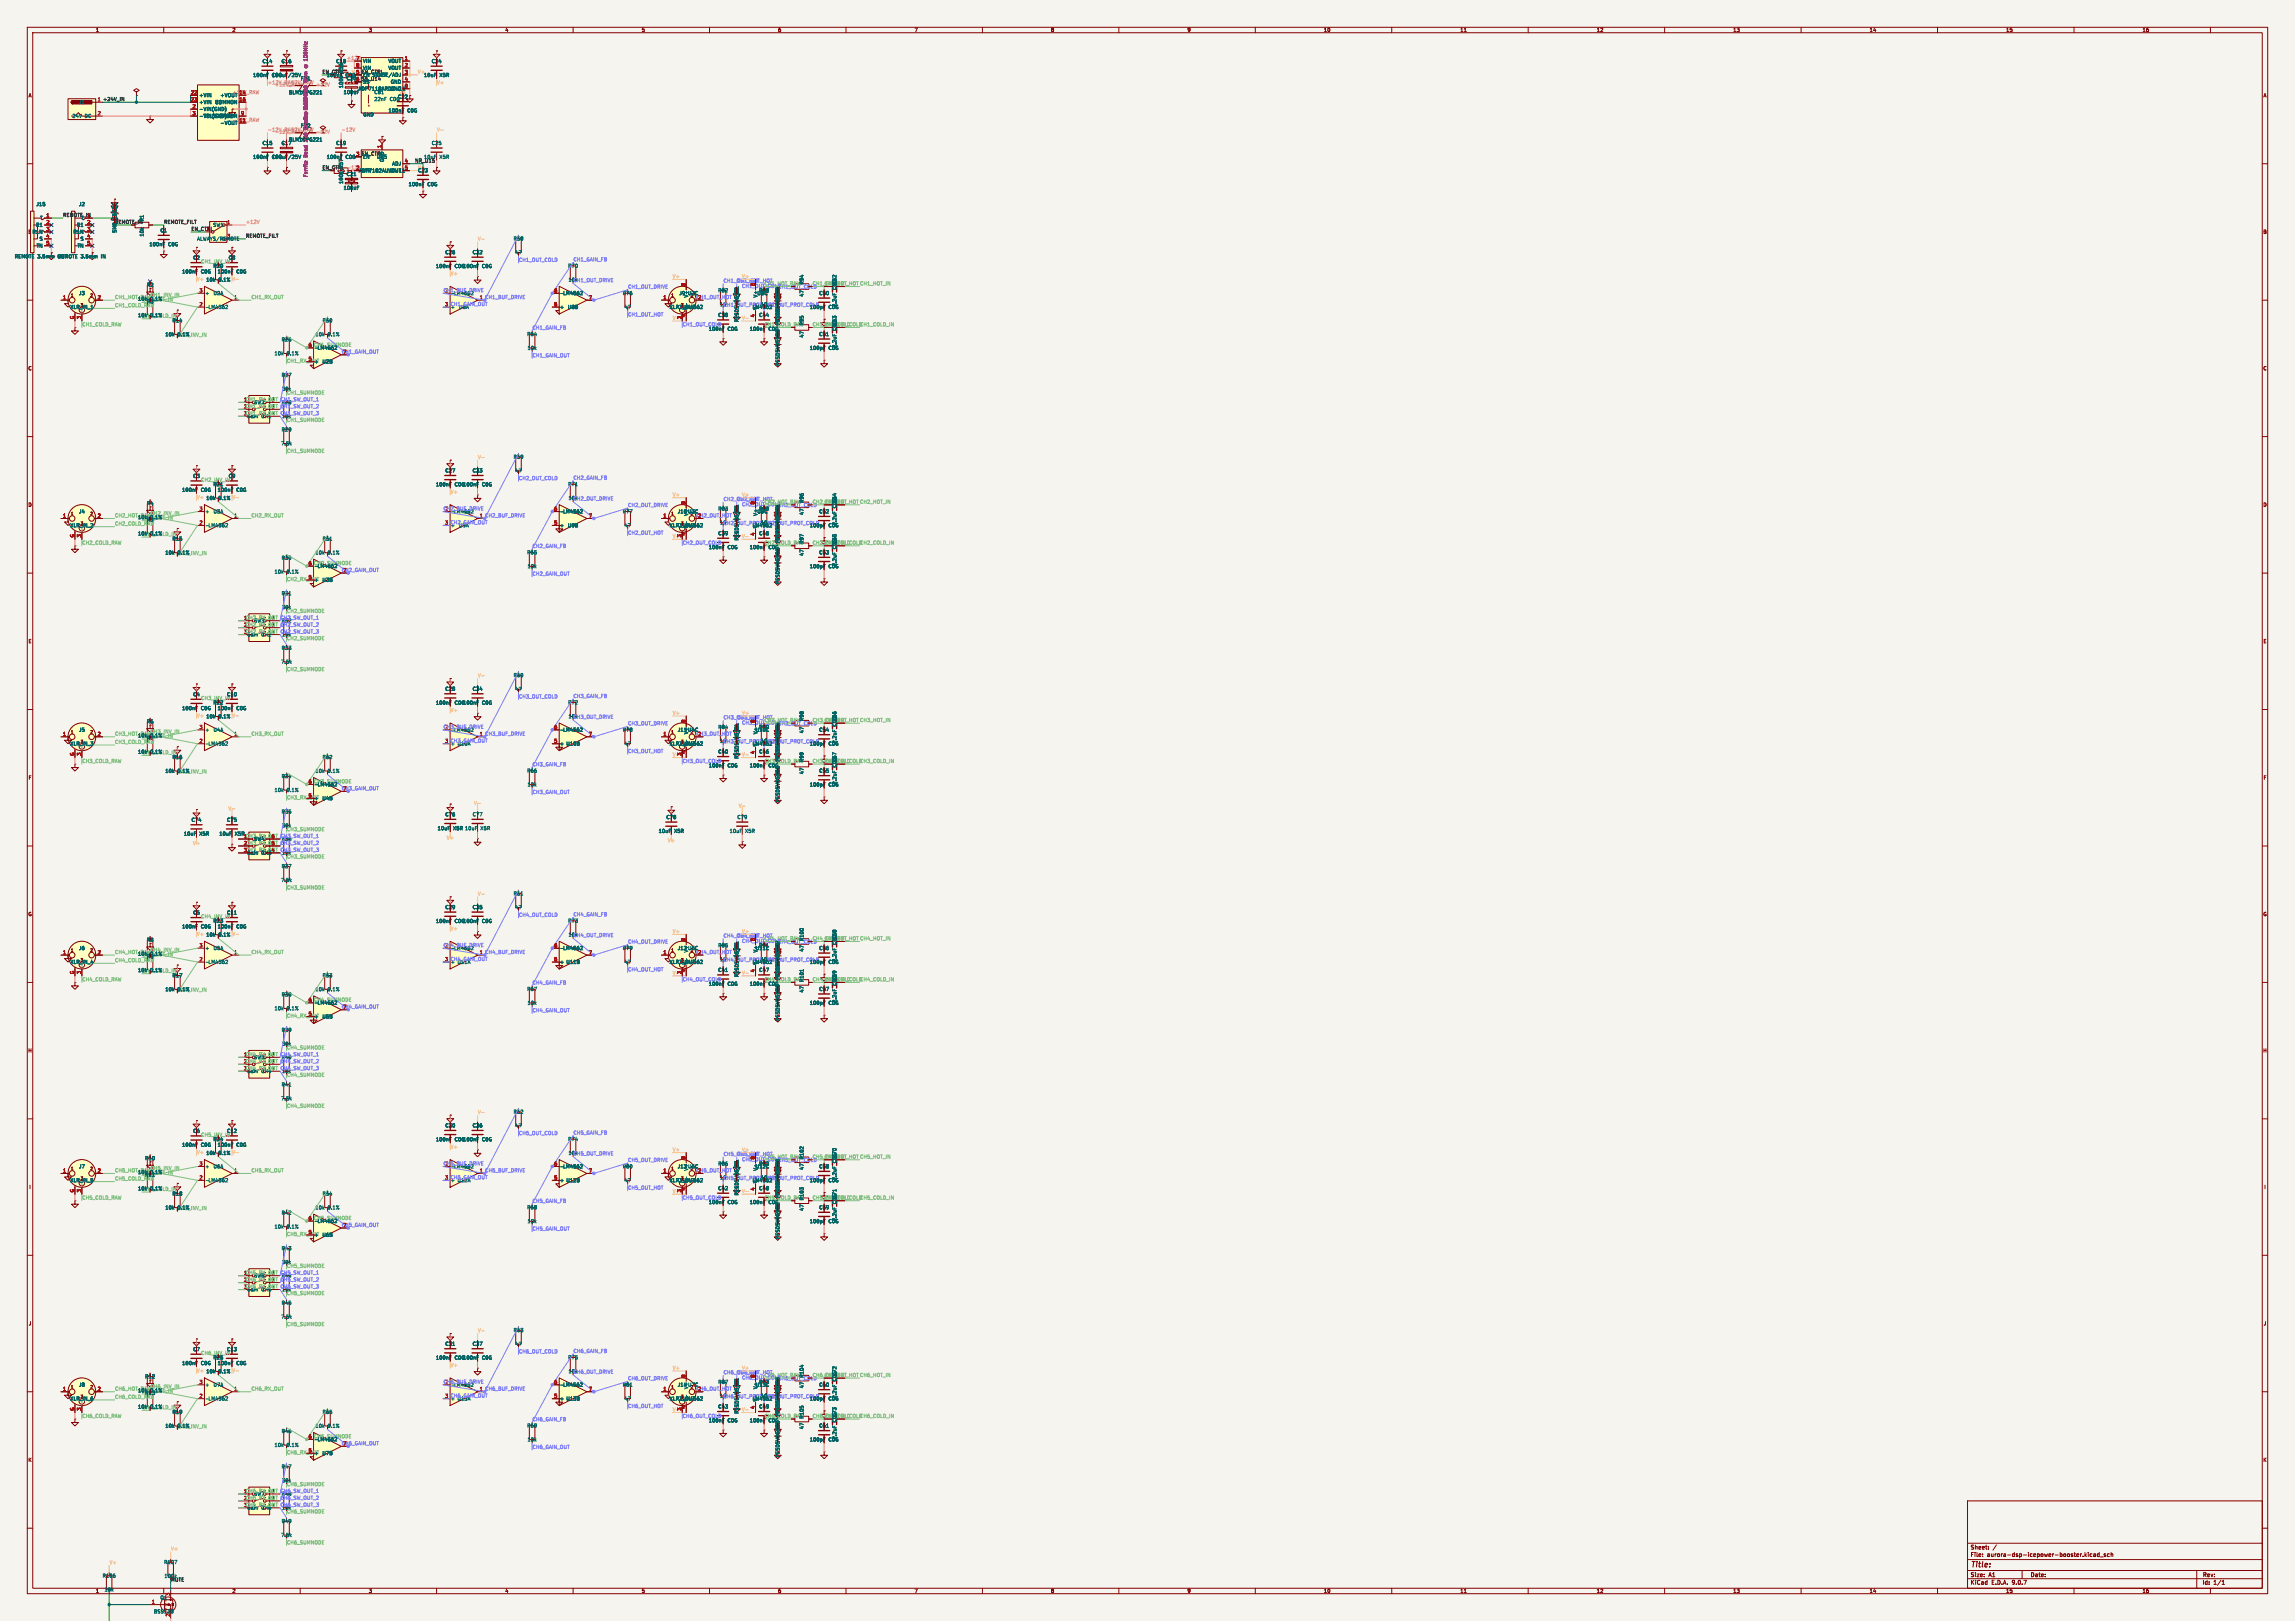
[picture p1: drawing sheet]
<svg xmlns="http://www.w3.org/2000/svg" width="841mm" height="594mm" viewBox="0 0 841 594" stroke-linecap="round" stroke-linejoin="round" font-family="sans-serif">
<defs><g id="words">
<text font-size="2.8" fill="#840000" x="722" y="574.9">Title:</text>
<g font-size="2.1" fill="#840000">
<text x="722" y="568">Sheet:</text>
<text x="722" y="570.7">File:</text>
<text x="728.1" y="570.7">aurora-dsp-icepower-booster.kicad_sch</text>
<text x="722" y="580.9">KiCad</text>
<text x="722" y="578.1">Size:</text>
<text x="728.7" y="578.1">A1</text>
<text x="729.7" y="580.9">E.D.A.</text>
<text x="737.3" y="580.9">9.0.7</text>
<text x="744" y="578.1">Date:</text>
<text x="807" y="578.3">Rev:</text>
<text x="807" y="580.9">Id:</text>
<text x="811.1" y="580.9">1/1</text>
</g>
<g font-size="1.8" fill="#840000">
<text x="35" y="11.9">1</text>
<text x="85" y="11.9">2</text>
<text x="135" y="11.9">3</text>
<text x="185" y="11.9">4</text>
<text x="235" y="11.9">5</text>
<text x="285" y="11.9">6</text>
<text x="335" y="11.9">7</text>
<text x="385" y="11.9">8</text>
<text x="435" y="11.9">9</text>
<text x="485" y="11.9">10</text>
<text x="535" y="11.9">11</text>
<text x="585" y="11.9">12</text>
<text x="635" y="11.9">13</text>
<text x="685" y="11.9">14</text>
<text x="735" y="11.9">15</text>
<text x="785" y="11.9">16</text>
<text x="119.6" y="28.4">100nF</text>
<text x="10.3" y="35.9">A</text>
<text x="85.1" y="34.6">+12V_RAW</text>
<text x="105" y="31">+12V_RAW</text>
<text x="115.7" y="31.9">+12V</text>
<text x="829.3" y="35.9">A</text>
<text x="105" y="48.3">-12V_RAW</text>
<text x="115.7" y="49.2">-12V</text>
<text x="118" y="62.2">EN_CTRL -12V2</text>
<text x="42" y="82.1">REMOTE_IN</text>
<text x="10.3" y="85.9">B</text>
<text x="829.2" y="85.9">B</text>
<text x="73.5" y="96.7">CH1_INV_IN</text>
<text x="53.7" y="105.3">R2</text>
<text x="80.1" y="103.4">0.1%</text>
<text x="270.9" y="107.8" transform="rotate(-90 270.9 107.8)">D2</text>
<text x="271.8" y="105.7">CH1_OUT_COLD</text>
<text x="280" y="104.6">CH1_HOT_RAW</text>
<text x="285" y="105.8">CH1_OUT_COLD</text>
<text x="285.9" y="107.8" transform="rotate(-90 285.9 107.8)">D8</text>
<text x="297.6" y="104.6">CH1_EMI_HOT</text>
<text x="55.1" y="110.4">0.1%</text>
<text x="255.1" y="109.7">CH1_OUT_HOT</text>
<text x="278.7" y="112.4">10</text>
<text x="55.1" y="116.4">0.1%</text>
<text x="270.9" y="118.2" transform="rotate(-90 270.9 118.2)">PESD5V0S1BL</text>
<text x="280" y="119.7">CH1_COLD_RAW</text>
<text x="285.9" y="119.2" transform="rotate(-90 285.9 119.2)">PESD5V0S1BL</text>
<text x="297.6" y="119.7">CH1_EMI_COLD</text>
<text x="65.1" y="123.4">0.1%</text>
<text x="285.9" y="124.4" transform="rotate(-90 285.9 124.4)">D10</text>
<text x="10.3" y="135.9">C</text>
<text x="105" y="133">CH1_RX_OUT</text>
<text x="285.9" y="134.2" transform="rotate(-90 285.9 134.2)">PESD5V0S1BL</text>
<text x="829.2" y="135.9">C</text>
<text x="73.5" y="176.7">CH2_INV_IN</text>
<text x="10.3" y="185.9">D</text>
<text x="53.7" y="185.3">R4</text>
<text x="80.1" y="183.4">0.1%</text>
<text x="271.8" y="185.7">CH2_OUT_COLD</text>
<text x="280" y="184.6">CH2_HOT_RAW</text>
<text x="297.6" y="184.6">CH2_EMI_HOT</text>
<text x="829.2" y="185.9">D</text>
<text x="53.7" y="191.3">R5</text>
<text x="255.1" y="189.7">CH2_OUT_HOT</text>
<text x="270.9" y="187.8" transform="rotate(-90 270.9 187.8)">D3</text>
<text x="285.9" y="188.4" transform="rotate(-90 285.9 188.4)">D11</text>
<text x="55.1" y="196.4">0.1%</text>
<text x="205" y="193.4">+</text>
<text x="65.1" y="203.4">0.1%</text>
<text x="270.9" y="198.2" transform="rotate(-90 270.9 198.2)">PESD5V0S1BL</text>
<text x="280" y="199.7">CH2_COLD_RAW</text>
<text x="285.9" y="199.2" transform="rotate(-90 285.9 199.2)">PESD5V0S1BL</text>
<text x="297.6" y="199.7">CH2_EMI_COLD</text>
<text x="285.9" y="204.4" transform="rotate(-90 285.9 204.4)">D13</text>
<text x="105" y="213">CH2_RX_OUT</text>
<text x="115" y="213.4">+</text>
<text x="285.9" y="214.2" transform="rotate(-90 285.9 214.2)">PESD5V0S1BL</text>
<text x="10.3" y="235.9">E</text>
<text x="829.3" y="235.9">E</text>
<text x="73.5" y="256.7">CH3_INV_IN</text>
<text x="80.1" y="263.4">0.1%</text>
<text x="53.7" y="265.3">R6</text>
<text x="255.1" y="269.7">CH3_OUT_HOT</text>
<text x="270.9" y="267.8" transform="rotate(-90 270.9 267.8)">D4</text>
<text x="271.8" y="265.7">CH3_OUT_COLD</text>
<text x="280" y="264.6">CH3_HOT_RAW</text>
<text x="285" y="265.8">CH3_OUT_COLD</text>
<text x="285.9" y="268.4" transform="rotate(-90 285.9 268.4)">D14</text>
<text x="302" y="264.6">CH3_EMI_HOT CH3_HOT_IN</text>
<text x="53.7" y="271.3">R7</text>
<text x="278.7" y="272.4">10</text>
<text x="55.1" y="276.4">0.1%</text>
<text x="270.9" y="278.2" transform="rotate(-90 270.9 278.2)">PESD5V0S1BL</text>
<text x="285.9" y="279.2" transform="rotate(-90 285.9 279.2)">PESD5V0S1BL</text>
<text x="297.6" y="279.7">CH3_EMI_COLD</text>
<text x="10.3" y="285.9">F</text>
<text x="65.1" y="283.4">0.1%</text>
<text x="829.3" y="285.9">F</text>
<text x="105" y="293">CH3_RX_OUT</text>
<text x="285.9" y="294.2" transform="rotate(-90 285.9 294.2)">PESD5V0S1BL</text>
<text x="10.3" y="335.9">G</text>
<text x="829.2" y="335.9">G</text>
<text x="73.5" y="336.7">CH4_INV_IN</text>
<text x="53.7" y="345.3">R8</text>
<text x="80.1" y="343.4">0.1%</text>
<text x="270.9" y="347.8" transform="rotate(-90 270.9 347.8)">D5</text>
<text x="271.8" y="345.7">CH4_OUT_COLD</text>
<text x="280" y="344.7">CH4_HOT_RAW</text>
<text x="285" y="345.8">CH4_OUT_COLD</text>
<text x="297.6" y="344.7">CH4_EMI_HOT</text>
<text x="53.7" y="351.3">R9</text>
<text x="255.1" y="349.7">CH4_OUT_HOT</text>
<text x="285.9" y="348.4" transform="rotate(-90 285.9 348.4)">D17</text>
<text x="55.1" y="356.4">0.1%</text>
<text x="270.9" y="358.2" transform="rotate(-90 270.9 358.2)">PESD5V0S1BL</text>
<text x="280" y="359.7">CH4_COLD_RAW</text>
<text x="285.9" y="359.2" transform="rotate(-90 285.9 359.2)">PESD5V0S1BL</text>
<text x="297.6" y="359.7">CH4_EMI_COLD</text>
<text x="65.1" y="363.4">0.1%</text>
<text x="285.9" y="364.4" transform="rotate(-90 285.9 364.4)">D19</text>
<text x="105" y="373">CH4_RX_OUT</text>
<text x="115" y="373.4">+</text>
<text x="285.9" y="374.2" transform="rotate(-90 285.9 374.2)">PESD5V0S1BL</text>
<text x="10.2" y="385.9">H</text>
<text x="829.2" y="385.9">H</text>
<text x="73.5" y="416.7">CH5_INV_IN</text>
<text x="53.1" y="425.3">R10</text>
<text x="80.1" y="423.4">0.1%</text>
<text x="271.8" y="425.7">CH5_OUT_COLD</text>
<text x="280" y="424.6">CH5_HOT_RAW</text>
<text x="285" y="425.8">CH5_OUT_COLD</text>
<text x="297.6" y="424.6">CH5_EMI_HOT</text>
<text x="55.1" y="430.4">0.1%</text>
<text x="255.1" y="429.6">CH5_OUT_HOT</text>
<text x="270.9" y="427.8" transform="rotate(-90 270.9 427.8)">D6</text>
<text x="285.9" y="428.4" transform="rotate(-90 285.9 428.4)">D20</text>
<text x="10.6" y="435.9">I</text>
<text x="55.1" y="436.4">0.1%</text>
<text x="205" y="433.4">+</text>
<text x="278.7" y="432.4">10</text>
<text x="829.6" y="435.9">I</text>
<text x="65.1" y="443.4">0.1%</text>
<text x="270.9" y="438.2" transform="rotate(-90 270.9 438.2)">PESD5V0S1BL</text>
<text x="280" y="439.6">CH5_COLD_RAW</text>
<text x="285.9" y="438.2" transform="rotate(-90 285.9 438.2)">PESD5V0S1BL</text>
<text x="297.6" y="439.6">CH5_EMI_COLD</text>
<text x="285.9" y="444.4" transform="rotate(-90 285.9 444.4)">D22</text>
<text x="105" y="453">CH5_RX_OUT</text>
<text x="115" y="453.4">+</text>
<text x="285.9" y="454.2" transform="rotate(-90 285.9 454.2)">PESD5V0S1BL</text>
<text x="10.4" y="485.9">J</text>
<text x="829.4" y="485.9">J</text>
<text x="73.5" y="496.7">CH6_INV_IN</text>
<text x="80.1" y="503.4">0.1%</text>
<text x="53.1" y="505.3">R12</text>
<text x="255.1" y="509.7">CH6_OUT_HOT</text>
<text x="270.9" y="507.8" transform="rotate(-90 270.9 507.8)">D7</text>
<text x="271.8" y="505.7">CH6_OUT_COLD</text>
<text x="280" y="504.7">CH6_HOT_RAW</text>
<text x="285" y="505.8">CH6_OUT_COLD</text>
<text x="285.9" y="508.4" transform="rotate(-90 285.9 508.4)">D23</text>
<text x="297.6" y="504.7">CH6_EMI_HOT</text>
<text x="55.1" y="510.4">0.1%</text>
<text x="55.1" y="516.4">0.1%</text>
<text x="270.9" y="518.2" transform="rotate(-90 270.9 518.2)">PESD5V0S1BL</text>
<text x="280" y="519.7">CH6_COLD_RAW</text>
<text x="285.9" y="519.2" transform="rotate(-90 285.9 519.2)">PESD5V0S1BL</text>
<text x="297.6" y="519.7">CH6_EMI_COLD</text>
<text x="65.1" y="523.4">0.1%</text>
<text x="105" y="533">CH6_RX_OUT</text>
<text x="115" y="533.4">+</text>
<text x="10.3" y="535.9">K</text>
<text x="285.9" y="534.2" transform="rotate(-90 285.9 534.2)">PESD5V0S1BL</text>
<text x="829.2" y="535.9">K</text>
<text x="35" y="583.9">1</text>
<text x="85" y="583.9">2</text>
<text x="135" y="583.9">3</text>
<text x="185" y="583.9">4</text>
<text x="235" y="583.9">5</text>
<text x="285" y="583.9">6</text>
<text x="335" y="583.9">7</text>
<text x="385" y="583.9">8</text>
<text x="435" y="583.9">9</text>
<text x="485" y="583.9">10</text>
<text x="535" y="583.9">11</text>
<text x="585" y="583.9">12</text>
<text x="635" y="583.9">13</text>
<text x="685" y="583.9">14</text>
<text x="735" y="583.9">15</text>
<text x="785" y="583.9">16</text>
</g>
<g font-size="1.8" fill="#006464">
<text x="96.1" y="23.3">C14</text>
<text x="103.1" y="23.3">C16</text>
<text x="123.1" y="23.3">C18</text>
<text x="132.9" y="23.2">VIN</text>
<text x="142.2" y="23.2">VOUT</text>
<text x="158.1" y="23.3">C24</text>
<text x="92.6" y="28.4">100nF</text>
<text x="99.5" y="28.4">100uF/25V</text>
<text x="99.6" y="28.4">C0G</text>
<text x="118" y="27.1">EN_CTRL</text>
<text x="125.9" y="26.9" transform="rotate(-90 125.9 26.9)">R56</text>
<text x="126.6" y="28.4">C0G</text>
<text x="126.9" y="29.6">C206</text>
<text x="128.8" y="27.1">V+5</text>
<text x="130.4" y="27.2">5</text>
<text x="132.4" y="29.7">SS_U14</text>
<text x="132.4" y="27.1">EN_CTRL</text>
<text x="132.9" y="25.8">VIN</text>
<text x="132.9" y="28.3">EN SENSE/ADJ</text>
<text x="138" y="28.3">U14</text>
<text x="142.2" y="25.8">VOUT</text>
<text x="153" y="27.1">V+</text>
<text x="155.2" y="28.4">10uF</text>
<text x="161.1" y="28.4">X5R</text>
<text x="72.9" y="35.8">+VIN</text>
<text x="80.6" y="35.8">+VOUT</text>
<text x="105.7" y="34.8">BLM18PG221</text>
<text x="125" y="31">+12V</text>
<text x="125.8" y="34.7">100uF</text>
<text x="125.9" y="32.4" transform="rotate(-90 125.9 32.4)">100k</text>
<text x="131.3" y="33.4">ADP7118ARDZ-11</text>
<text x="132.9" y="30.9">SS</text>
<text x="137" y="34.7">C81</text>
<text x="143" y="30.9">GND</text>
<text x="143" y="33.4">GND</text>
<text x="146.2" y="34.7">V+</text>
<text x="28.8" y="38.3">J1</text>
<text x="72.9" y="38.3">+VIN</text>
<text x="72.9" y="40.9">-VIN(GND)</text>
<text x="78.6" y="38.3">U1</text>
<text x="78.7" y="38.3">COMMON</text>
<text x="137" y="37.2">22nF</text>
<text x="142.2" y="41.4">100nF</text>
<text x="142.8" y="37.2">C0G</text>
<text x="145.7" y="36.3">C22</text>
<text x="149.3" y="41.4">C0G</text>
<text x="26.4" y="43.4">24V</text>
<text x="31.1" y="43.4">DC</text>
<text x="74.5" y="43.4">TEL5-2422</text>
<text x="78.7" y="43.4">COMMON</text>
<text x="80.6" y="45.9">-VOUT</text>
<text x="133" y="42.8">GND</text>
<text x="96.1" y="53.3">C15</text>
<text x="103.1" y="53.3">C17</text>
<text x="123.1" y="53.3">C19</text>
<text x="158.1" y="53.3">C25</text>
<text x="92.6" y="58.4">100nF</text>
<text x="99.5" y="58.4">100uF/25V</text>
<text x="99.6" y="58.4">C0G</text>
<text x="119.6" y="58.4">100nF</text>
<text x="126.6" y="58.4">C0G</text>
<text x="130.4" y="57.2">3</text>
<text x="132.9" y="58.3">EN</text>
<text x="138" y="58.3">U15</text>
<text x="140.9" y="59.5" transform="rotate(-90 140.9 59.5)">GND</text>
<text x="161.1" y="58.4">X5R</text>
<text x="125.9" y="61.9" transform="rotate(-90 125.9 61.9)">R57</text>
<text x="126.9" y="64.7">C21</text>
<text x="131.4" y="63.4">ADP7182AUJZ-11</text>
<text x="132.9" y="63.4">VIN</text>
<text x="142.2" y="63.4">VOUT</text>
<text x="143.6" y="60.9">ADJ</text>
<text x="153" y="62.2">V-</text>
<text x="153.1" y="63.3">C23</text>
<text x="125.8" y="69.8">100uF</text>
<text x="125.9" y="67.5" transform="rotate(-90 125.9 67.5)">100k</text>
<text x="128.8" y="69.8">V-</text>
<text x="149.6" y="68.4">100nF</text>
<text x="156.6" y="68.4">C0G</text>
<text x="13.2" y="75.7">J15</text>
<text x="28.8" y="75.7">J2</text>
<text x="13.1" y="83.3">R1</text>
<text x="14.6" y="80.8">T</text>
<text x="28.1" y="83.3">R1</text>
<text x="29.6" y="80.8">T</text>
<text x="52.9" y="81.3" transform="rotate(-90 52.9 81.3)">R1</text>
<text x="78" y="83.3">SW1</text>
<text x="11.7" y="85.9">R1N</text>
<text x="14.3" y="88.4">S</text>
<text x="26.7" y="85.9">R1N</text>
<text x="29.3" y="88.4">S</text>
<text x="52.9" y="86.8" transform="rotate(-90 52.9 86.8)">10k</text>
<text x="58.7" y="85.3">C1</text>
<text x="72.1" y="88.4">ALWAYS/REMOTE</text>
<text x="83.1" y="87.3">3</text>
<text x="188.1" y="88.3">R58</text>
<text x="5.3" y="94.8">REMOTE 3.5mm</text>
<text x="13.3" y="90.9">TN</text>
<text x="21.1" y="94.8">REMOTE 3.5mm</text>
<text x="21.3" y="94.8">OUT</text>
<text x="28.3" y="90.9">TN</text>
<text x="37.2" y="94.8">IN</text>
<text x="54.6" y="90.4">100nF</text>
<text x="61.6" y="90.4">C0G</text>
<text x="70.7" y="95.3">C2</text>
<text x="83.7" y="95.3">C8</text>
<text x="163.1" y="93.3">C26</text>
<text x="173.1" y="93.3">C32</text>
<text x="188.7" y="93.4">47</text>
<text x="66.6" y="100.4">100nF</text>
<text x="73.6" y="100.4">C0G</text>
<text x="78.1" y="98.3">R20</text>
<text x="79.6" y="100.4">100nF</text>
<text x="86.6" y="100.4">C0G</text>
<text x="159.6" y="98.4">100nF</text>
<text x="166.6" y="98.4">C0G100nF</text>
<text x="176.6" y="98.4">C0G</text>
<text x="208.1" y="98.3">R70</text>
<text x="75.5" y="103.4">10k</text>
<text x="263.1" y="107.3">R82</text>
<text x="278.1" y="107.3">R88</text>
<text x="294.7" y="104.4" transform="rotate(-90 294.7 104.4)">R94</text>
<text x="306.7" y="106.2" transform="rotate(-90 306.7 106.2)">C0G</text>
<text x="306.7" y="104.4" transform="rotate(-90 306.7 104.4)">C62</text>
<text x="25.6" y="113.4">XLR_IN_1</text>
<text x="28.8" y="108.3">J3</text>
<text x="50.5" y="110.4">10k</text>
<text x="53.7" y="111.3">R3</text>
<text x="75" y="108.3">+</text>
<text x="75" y="113.4">- LM4562</text>
<text x="78.1" y="108.3">U2A</text>
<text x="205" y="113.4">+</text>
<text x="205" y="108.3">- LM4562</text>
<text x="208" y="113.4">U8B</text>
<text x="228.1" y="108.3">R76</text>
<text x="228.7" y="113.4">47</text>
<text x="245.2" y="113.4">XLR3_OUT</text>
<text x="248.8" y="108.3">J9</text>
<text x="250.2" y="113.4">LM4562</text>
<text x="252" y="108.3">U2C</text>
<text x="252.3" y="113.7" transform="rotate(-90 252.3 113.7)">V-</text>
<text x="252.3" y="109.2" transform="rotate(-90 252.3 109.2)">V+</text>
<text x="255.6" y="109.7">2</text>
<text x="263.7" y="112.4">10CH1_OUT_PROT_HOT</text>
<text x="275.6" y="113.4">LM4562</text>
<text x="277.4" y="108.3">U8C</text>
<text x="277.7" y="113.7" transform="rotate(-90 277.7 113.7)">V-</text>
<text x="277.7" y="109.2" transform="rotate(-90 277.7 109.2)">V+</text>
<text x="285.9" y="108.8" transform="rotate(-90 285.9 108.8)">D9</text>
<text x="294.7" y="108.9" transform="rotate(-90 294.7 108.9)">47</text>
<text x="296.6" y="113.4">100pF</text>
<text x="300.1" y="108.3">C50</text>
<text x="303.6" y="113.4">C0G</text>
<text x="306.7" y="112.6" transform="rotate(-90 306.7 112.6)">2.2uF</text>
<text x="50.5" y="116.4">10k</text>
<text x="63.1" y="118.3">R14</text>
<text x="118.1" y="118.3">R50</text>
<text x="263.1" y="116.3">C38</text>
<text x="278.1" y="116.3">C44</text>
<text x="294.7" y="119.4" transform="rotate(-90 294.7 119.4)">R95</text>
<text x="306.7" y="119.4" transform="rotate(-90 306.7 119.4)">C63</text>
<text x="60.5" y="123.4">10k</text>
<text x="103.1" y="125.3">R26</text>
<text x="115.5" y="123.4">10k</text>
<text x="120.1" y="123.4">0.1%</text>
<text x="193.1" y="123.3">R64</text>
<text x="259.6" y="121.4">100nF</text>
<text x="266.6" y="121.4">C0G</text>
<text x="274.6" y="121.4">100nF</text>
<text x="281.6" y="121.4">C0G</text>
<text x="294.7" y="123.8" transform="rotate(-90 294.7 123.8)">47</text>
<text x="300.1" y="123.3">C51</text>
<text x="306.7" y="121.2" transform="rotate(-90 306.7 121.2)">C0G</text>
<text x="100.5" y="130.4">10k</text>
<text x="105.1" y="130.4">0.1%</text>
<text x="114.9" y="127.1">CH1_SUMNODE</text>
<text x="115" y="128.3">- LM4562</text>
<text x="193.2" y="128.4">10k</text>
<text x="296.6" y="128.4">100pF</text>
<text x="303.6" y="128.4">C0G</text>
<text x="306.7" y="127.6" transform="rotate(-90 306.7 127.6)">2.2uF</text>
<text x="115" y="133.4">+</text>
<text x="118" y="133.4">U2B</text>
<text x="103.1" y="138.3">R27</text>
<text x="103.1" y="158.3">R29</text>
<text x="102.9" y="163.4">7.5k</text>
<text x="163.1" y="173.3">C27</text>
<text x="173.1" y="173.3">C33</text>
<text x="188.1" y="168.3">R59</text>
<text x="188.7" y="173.4">47</text>
<text x="70.7" y="175.3">C3</text>
<text x="78.1" y="178.3">R21</text>
<text x="83.7" y="175.3">C9</text>
<text x="159.6" y="178.4">100nF</text>
<text x="166.6" y="178.4">C0G100nF</text>
<text x="176.6" y="178.4">C0G</text>
<text x="208.1" y="178.3">R71</text>
<text x="66.6" y="180.4">100nF</text>
<text x="73.6" y="180.4">C0G</text>
<text x="75.5" y="183.4">10k</text>
<text x="79.6" y="180.4">100nF</text>
<text x="86.6" y="180.4">C0G</text>
<text x="285" y="185.8">CH2_OUT_COLD</text>
<text x="294.7" y="184.4" transform="rotate(-90 294.7 184.4)">R96</text>
<text x="306.7" y="184.4" transform="rotate(-90 306.7 184.4)">C64</text>
<text x="28.8" y="188.3">J4</text>
<text x="50.5" y="190.4">10k</text>
<text x="55.1" y="190.4">0.1%</text>
<text x="75" y="188.3">+</text>
<text x="78.1" y="188.3">U3A</text>
<text x="205" y="188.3">- LM4562</text>
<text x="228.1" y="188.3">R77</text>
<text x="248.2" y="188.3">J10 U3C</text>
<text x="252.3" y="189.2" transform="rotate(-90 252.3 189.2)">V+</text>
<text x="263.1" y="187.3">R83</text>
<text x="277.4" y="188.3">U9C</text>
<text x="277.7" y="189.2" transform="rotate(-90 277.7 189.2)">V+</text>
<text x="278.1" y="187.3">R89</text>
<text x="285.9" y="189.4" transform="rotate(-90 285.9 189.4)">D12</text>
<text x="294.7" y="188.9" transform="rotate(-90 294.7 188.9)">47</text>
<text x="300.1" y="188.3">C52</text>
<text x="306.7" y="186.2" transform="rotate(-90 306.7 186.2)">C0G</text>
<text x="25.6" y="193.4">XLR_IN_2</text>
<text x="50.5" y="196.4">10k</text>
<text x="75" y="193.4">- LM4562</text>
<text x="208" y="193.4">U9B</text>
<text x="228.7" y="193.4">47</text>
<text x="245.2" y="193.4">XLR3_OUT</text>
<text x="250.2" y="193.4">LM4562</text>
<text x="252.3" y="193.7" transform="rotate(-90 252.3 193.7)">V-</text>
<text x="263.1" y="196.3">C39</text>
<text x="263.7" y="192.4">10CH2_OUT_PROT_HOT</text>
<text x="275.6" y="193.4">LM4562</text>
<text x="277.7" y="193.7" transform="rotate(-90 277.7 193.7)">V-</text>
<text x="278.1" y="196.3">C45</text>
<text x="278.7" y="192.4">10</text>
<text x="296.6" y="193.4">100pF</text>
<text x="303.6" y="193.4">C0G</text>
<text x="306.7" y="192.6" transform="rotate(-90 306.7 192.6)">2.2uF</text>
<text x="60.5" y="203.4">10k</text>
<text x="63.1" y="198.3">R15</text>
<text x="115.5" y="203.4">10k</text>
<text x="118.1" y="198.3">R51</text>
<text x="120.1" y="203.4">0.1%</text>
<text x="193.1" y="203.3">R65</text>
<text x="259.6" y="201.4">100nF</text>
<text x="266.6" y="201.4">C0G</text>
<text x="274.6" y="201.4">100nF</text>
<text x="281.6" y="201.4">C0G</text>
<text x="294.7" y="203.8" transform="rotate(-90 294.7 203.8)">47</text>
<text x="294.7" y="199.4" transform="rotate(-90 294.7 199.4)">R97</text>
<text x="300.1" y="203.3">C53</text>
<text x="306.7" y="201.2" transform="rotate(-90 306.7 201.2)">C0G</text>
<text x="306.7" y="199.4" transform="rotate(-90 306.7 199.4)">C65</text>
<text x="103.1" y="205.3">R30</text>
<text x="114.9" y="207.1">CH2_SUMNODE</text>
<text x="115" y="208.3">- LM4562</text>
<text x="193.2" y="208.4">10k</text>
<text x="296.6" y="208.4">100pF</text>
<text x="303.6" y="208.4">C0G</text>
<text x="306.7" y="207.6" transform="rotate(-90 306.7 207.6)">2.2uF</text>
<text x="100.5" y="210.4">10k</text>
<text x="105.1" y="210.4">0.1%</text>
<text x="118" y="213.4">U3B</text>
<text x="103.1" y="218.3">R31</text>
<text x="103.1" y="238.3">R33</text>
<text x="102.9" y="243.4">7.5k</text>
<text x="188.1" y="248.3">R60</text>
<text x="70.7" y="255.3">C4</text>
<text x="83.1" y="255.3">C10</text>
<text x="163.1" y="253.3">C28</text>
<text x="173.1" y="253.3">C34</text>
<text x="188.7" y="253.4">47</text>
<text x="66.6" y="260.4">100nF</text>
<text x="73.6" y="260.4">C0G</text>
<text x="75.5" y="263.4">10k</text>
<text x="78.1" y="258.3">R22</text>
<text x="79.6" y="260.4">100nF</text>
<text x="86.6" y="260.4">C0G</text>
<text x="159.6" y="258.4">100nF</text>
<text x="166.6" y="258.4">C0G100nF</text>
<text x="176.6" y="258.4">C0G</text>
<text x="208.1" y="258.3">R72</text>
<text x="28.8" y="268.3">J5</text>
<text x="75" y="268.3">+</text>
<text x="78.1" y="268.3">U4A</text>
<text x="205" y="268.3">- LM4562</text>
<text x="228.1" y="268.3">R78</text>
<text x="248.2" y="268.3">J11 U4C</text>
<text x="252.3" y="269.2" transform="rotate(-90 252.3 269.2)">V+</text>
<text x="263.1" y="267.3">R84</text>
<text x="276.8" y="268.3">U10C</text>
<text x="277.7" y="269.2" transform="rotate(-90 277.7 269.2)">V+</text>
<text x="278.1" y="267.3">R90</text>
<text x="285.9" y="269.4" transform="rotate(-90 285.9 269.4)">D15</text>
<text x="294.7" y="268.9" transform="rotate(-90 294.7 268.9)">47</text>
<text x="294.7" y="264.4" transform="rotate(-90 294.7 264.4)">R98</text>
<text x="300.1" y="268.3">C54</text>
<text x="306.7" y="266.2" transform="rotate(-90 306.7 266.2)">C0G</text>
<text x="306.7" y="264.4" transform="rotate(-90 306.7 264.4)">C66</text>
<text x="25.6" y="273.4">XLR_IN_3</text>
<text x="50.5" y="270.4">10k</text>
<text x="55.1" y="270.4">0.1%</text>
<text x="75" y="273.4">- LM4562</text>
<text x="205" y="273.4">+</text>
<text x="207.4" y="273.4">U10B</text>
<text x="228.7" y="273.4">47</text>
<text x="245.2" y="273.4">XLR3_OUT</text>
<text x="250.2" y="273.4">LM4562</text>
<text x="252.3" y="273.7" transform="rotate(-90 252.3 273.7)">V-</text>
<text x="263.7" y="272.4">10CH3_OUT_PROT_HOT</text>
<text x="275.6" y="273.4">LM4562</text>
<text x="277.7" y="273.7" transform="rotate(-90 277.7 273.7)">V-</text>
<text x="296.6" y="273.4">100pF</text>
<text x="303.6" y="273.4">C0G</text>
<text x="306.7" y="272.6" transform="rotate(-90 306.7 272.6)">2.2uF</text>
<text x="50.5" y="276.4">10k</text>
<text x="63.1" y="278.3">R16</text>
<text x="118.1" y="278.3">R52</text>
<text x="259.6" y="281.4">100nF</text>
<text x="263.1" y="276.3">C40</text>
<text x="266.6" y="281.4">C0G</text>
<text x="274.6" y="281.4">100nF</text>
<text x="278.1" y="276.3">C46</text>
<text x="280" y="279.7">CH3_COLD_RAW</text>
<text x="281.6" y="281.4">C0G</text>
<text x="294.7" y="279.4" transform="rotate(-90 294.7 279.4)">R99</text>
<text x="306.7" y="281.2" transform="rotate(-90 306.7 281.2)">C0G</text>
<text x="306.7" y="279.4" transform="rotate(-90 306.7 279.4)">C67</text>
<text x="60.5" y="283.4">10k</text>
<text x="103.1" y="285.3">R34</text>
<text x="114.9" y="287.1">CH3_SUMNODE</text>
<text x="115.5" y="283.4">10k</text>
<text x="120.1" y="283.4">0.1%</text>
<text x="193.1" y="283.3">R66</text>
<text x="285.9" y="284.4" transform="rotate(-90 285.9 284.4)">D16</text>
<text x="294.7" y="283.8" transform="rotate(-90 294.7 283.8)">47</text>
<text x="300.1" y="283.3">C55</text>
<text x="306.7" y="287.6" transform="rotate(-90 306.7 287.6)">2.2uF</text>
<text x="100.5" y="290.4">10k</text>
<text x="105.1" y="290.4">0.1%</text>
<text x="115" y="293.4">+</text>
<text x="115" y="288.3">- LM4562</text>
<text x="118" y="293.4">U4B</text>
<text x="193.2" y="288.4">10k</text>
<text x="296.6" y="288.4">100pF</text>
<text x="303.6" y="288.4">C0G</text>
<text x="103.1" y="298.3">R35</text>
<text x="163.1" y="299.3">C76</text>
<text x="173.1" y="299.3">C77</text>
<text x="70.1" y="301.3">C74</text>
<text x="83.1" y="301.3">C75</text>
<text x="160.2" y="304.4">10uF</text>
<text x="166.1" y="304.4">X5R 10uF</text>
<text x="166.1" y="304.4">X5R</text>
<text x="176.1" y="304.4">X5R</text>
<text x="241.2" y="305.4">10uF</text>
<text x="244.1" y="300.3">C78</text>
<text x="247.1" y="305.4">X5R</text>
<text x="267.2" y="305.4">10uF</text>
<text x="270.1" y="300.3">C79</text>
<text x="273.1" y="305.4">X5R</text>
<text x="67.2" y="306.4">10uF</text>
<text x="73.1" y="306.4">X5R</text>
<text x="80.2" y="306.4">10uF</text>
<text x="86.1" y="306.4">X5R</text>
<text x="93" y="308.3">SW4</text>
<text x="90.4" y="313.4">Gain</text>
<text x="95.8" y="313.4">CH3</text>
<text x="102.9" y="323.4">7.5k</text>
<text x="103.1" y="318.3">R37</text>
<text x="188.1" y="328.3">R61</text>
<text x="70.7" y="335.3">C5</text>
<text x="83.1" y="335.3">C11</text>
<text x="163.1" y="333.3">C29</text>
<text x="173.1" y="333.3">C35</text>
<text x="188.7" y="333.4">47</text>
<text x="66.6" y="340.4">100nF</text>
<text x="73.6" y="340.4">C0G</text>
<text x="78.1" y="338.3">R23</text>
<text x="79.6" y="340.4">100nF</text>
<text x="86.6" y="340.4">C0G</text>
<text x="159.6" y="338.4">100nF</text>
<text x="166.6" y="338.4">C0G100nF</text>
<text x="176.6" y="338.4">C0G</text>
<text x="208.1" y="338.3">R73</text>
<text x="75.5" y="343.4">10k</text>
<text x="263.1" y="347.3">R85</text>
<text x="278.1" y="347.3">R91</text>
<text x="294.7" y="345" transform="rotate(-90 294.7 345)">R100</text>
<text x="306.7" y="346.2" transform="rotate(-90 306.7 346.2)">C0G</text>
<text x="306.7" y="344.4" transform="rotate(-90 306.7 344.4)">C68</text>
<text x="25.6" y="353.4">XLR_IN_4</text>
<text x="28.8" y="348.3">J6</text>
<text x="50.5" y="350.4">10k</text>
<text x="55.1" y="350.4">0.1%</text>
<text x="75" y="348.3">+</text>
<text x="75" y="353.4">- LM4562</text>
<text x="78.1" y="348.3">U5A</text>
<text x="205" y="353.4">+</text>
<text x="205" y="348.3">- LM4562</text>
<text x="207.4" y="353.4">U11B</text>
<text x="228.1" y="348.3">R79</text>
<text x="228.7" y="353.4">47</text>
<text x="245.2" y="353.4">XLR3_OUT</text>
<text x="248.2" y="348.3">J12 U5C</text>
<text x="250.2" y="353.4">LM4562</text>
<text x="252.3" y="353.7" transform="rotate(-90 252.3 353.7)">V-</text>
<text x="252.3" y="349.2" transform="rotate(-90 252.3 349.2)">V+</text>
<text x="255.6" y="349.7">2</text>
<text x="263.7" y="352.4">10CH4_OUT_PROT_HOT</text>
<text x="275.6" y="353.4">LM4562</text>
<text x="276.8" y="348.3">U11C</text>
<text x="277.7" y="353.7" transform="rotate(-90 277.7 353.7)">V-</text>
<text x="277.7" y="349.2" transform="rotate(-90 277.7 349.2)">V+</text>
<text x="278.7" y="352.4">10</text>
<text x="285.9" y="349.4" transform="rotate(-90 285.9 349.4)">D18</text>
<text x="294.7" y="348.9" transform="rotate(-90 294.7 348.9)">47</text>
<text x="296.6" y="353.4">100pF</text>
<text x="300.1" y="348.3">C56</text>
<text x="303.6" y="353.4">C0G</text>
<text x="306.7" y="352.6" transform="rotate(-90 306.7 352.6)">2.2uF</text>
<text x="50.5" y="356.4">10k</text>
<text x="63.1" y="358.3">R17</text>
<text x="118.1" y="358.3">R53</text>
<text x="263.1" y="356.3">C41</text>
<text x="278.1" y="356.3">C47</text>
<text x="306.7" y="359.4" transform="rotate(-90 306.7 359.4)">C69</text>
<text x="60.5" y="363.4">10k</text>
<text x="103.1" y="365.3">R38</text>
<text x="115.5" y="363.4">10k</text>
<text x="120.1" y="363.4">0.1%</text>
<text x="193.1" y="363.3">R67</text>
<text x="259.6" y="361.4">100nF</text>
<text x="266.6" y="361.4">C0G</text>
<text x="274.6" y="361.4">100nF</text>
<text x="281.6" y="361.4">C0G</text>
<text x="294.7" y="363.9" transform="rotate(-90 294.7 363.9)">47</text>
<text x="294.7" y="360" transform="rotate(-90 294.7 360)">R101</text>
<text x="300.1" y="363.3">C57</text>
<text x="306.7" y="361.2" transform="rotate(-90 306.7 361.2)">C0G</text>
<text x="100.5" y="370.4">10k</text>
<text x="105.1" y="370.4">0.1%</text>
<text x="114.9" y="367.1">CH4_SUMNODE</text>
<text x="115" y="368.3">- LM4562</text>
<text x="193.2" y="368.4">10k</text>
<text x="296.6" y="368.4">100pF</text>
<text x="303.6" y="368.4">C0G</text>
<text x="306.7" y="367.6" transform="rotate(-90 306.7 367.6)">2.2uF</text>
<text x="118" y="373.4">U5B</text>
<text x="103.1" y="378.3">R39</text>
<text x="103.1" y="398.3">R41</text>
<text x="102.9" y="403.4">7.5k</text>
<text x="163.1" y="413.3">C30</text>
<text x="173.1" y="413.3">C36</text>
<text x="188.1" y="408.3">R62</text>
<text x="188.7" y="413.4">47</text>
<text x="70.7" y="415.3">C6</text>
<text x="78.1" y="418.3">R24</text>
<text x="83.1" y="415.3">C12</text>
<text x="159.6" y="418.4">100nF</text>
<text x="166.6" y="418.4">C0G100nF</text>
<text x="176.6" y="418.4">C0G</text>
<text x="208.1" y="418.3">R74</text>
<text x="66.6" y="420.4">100nF</text>
<text x="73.6" y="420.4">C0G</text>
<text x="75.5" y="423.4">10k</text>
<text x="79.6" y="420.4">100nF</text>
<text x="86.6" y="420.4">C0G</text>
<text x="294.7" y="425" transform="rotate(-90 294.7 425)">R102</text>
<text x="306.7" y="424.4" transform="rotate(-90 306.7 424.4)">C70</text>
<text x="28.8" y="428.3">J7</text>
<text x="50.5" y="430.4">10k</text>
<text x="53.1" y="431.3">R11</text>
<text x="75" y="428.3">+</text>
<text x="78.1" y="428.3">U6A</text>
<text x="205" y="428.3">- LM4562</text>
<text x="228.1" y="428.3">R80</text>
<text x="248.2" y="428.3">J13 U6C</text>
<text x="252.3" y="429.2" transform="rotate(-90 252.3 429.2)">V+</text>
<text x="255.6" y="429.7">2</text>
<text x="263.1" y="427.3">R86</text>
<text x="276.8" y="428.3">U12C</text>
<text x="277.7" y="429.2" transform="rotate(-90 277.7 429.2)">V+</text>
<text x="278.1" y="427.3">R92</text>
<text x="285.9" y="429.4" transform="rotate(-90 285.9 429.4)">D21</text>
<text x="294.7" y="428.9" transform="rotate(-90 294.7 428.9)">47</text>
<text x="300.1" y="428.3">C58</text>
<text x="306.7" y="426.2" transform="rotate(-90 306.7 426.2)">C0G</text>
<text x="25.6" y="433.4">XLR_IN_5</text>
<text x="50.5" y="436.4">10k</text>
<text x="75" y="433.4">- LM4562</text>
<text x="207.4" y="433.4">U12B</text>
<text x="228.7" y="433.4">47</text>
<text x="245.2" y="433.4">XLR3_OUT</text>
<text x="250.2" y="433.4">LM4562</text>
<text x="252.3" y="433.7" transform="rotate(-90 252.3 433.7)">V-</text>
<text x="263.1" y="436.3">C42</text>
<text x="263.7" y="432.4">10CH5_OUT_PROT_HOT</text>
<text x="275.6" y="433.4">LM4562</text>
<text x="277.7" y="433.7" transform="rotate(-90 277.7 433.7)">V-</text>
<text x="278.1" y="436.3">C48</text>
<text x="296.6" y="433.4">100pF</text>
<text x="303.6" y="433.4">C0G</text>
<text x="306.7" y="432.6" transform="rotate(-90 306.7 432.6)">2.2uF</text>
<text x="60.5" y="443.4">10k</text>
<text x="63.1" y="438.3">R18</text>
<text x="115.5" y="443.4">10k</text>
<text x="118.1" y="438.3">R54</text>
<text x="120.1" y="443.4">0.1%</text>
<text x="193.1" y="443.3">R68</text>
<text x="259.6" y="441.4">100nF</text>
<text x="266.6" y="441.4">C0G</text>
<text x="274.6" y="441.4">100nF</text>
<text x="281.6" y="441.4">C0G</text>
<text x="285.9" y="439.2" transform="rotate(-90 285.9 439.2)">PESD5V0S1BL</text>
<text x="294.7" y="443.9" transform="rotate(-90 294.7 443.9)">47</text>
<text x="294.7" y="440" transform="rotate(-90 294.7 440)">R103</text>
<text x="300.1" y="443.3">C59</text>
<text x="306.7" y="441.2" transform="rotate(-90 306.7 441.2)">C0G</text>
<text x="306.7" y="439.4" transform="rotate(-90 306.7 439.4)">C71</text>
<text x="103.1" y="445.3">R42</text>
<text x="114.9" y="447.1">CH5_SUMNODE</text>
<text x="115" y="448.3">- LM4562</text>
<text x="193.2" y="448.4">10k</text>
<text x="296.6" y="448.4">100pF</text>
<text x="303.6" y="448.4">C0G</text>
<text x="306.7" y="447.6" transform="rotate(-90 306.7 447.6)">2.2uF</text>
<text x="100.5" y="450.4">10k</text>
<text x="105.1" y="450.4">0.1%</text>
<text x="118" y="453.4">U6B</text>
<text x="103.1" y="458.3">R43</text>
<text x="103.1" y="478.3">R45</text>
<text x="102.9" y="483.4">7.5k</text>
<text x="188.1" y="488.3">R63</text>
<text x="70.7" y="495.3">C7</text>
<text x="83.1" y="495.3">C13</text>
<text x="163.1" y="493.3">C31</text>
<text x="173.1" y="493.3">C37</text>
<text x="188.7" y="493.4">47</text>
<text x="66.6" y="500.4">100nF</text>
<text x="73.6" y="500.4">C0G</text>
<text x="75.5" y="503.4">10k</text>
<text x="78.1" y="498.3">R25</text>
<text x="79.6" y="500.4">100nF</text>
<text x="86.6" y="500.4">C0G</text>
<text x="159.6" y="498.4">100nF</text>
<text x="166.6" y="498.4">C0G100nF</text>
<text x="176.6" y="498.4">C0G</text>
<text x="208.1" y="498.3">R75</text>
<text x="28.8" y="508.3">J8</text>
<text x="75" y="508.3">+</text>
<text x="78.1" y="508.3">U7A</text>
<text x="205" y="508.3">- LM4562</text>
<text x="228.1" y="508.3">R81</text>
<text x="248.2" y="508.3">J14 U7C</text>
<text x="252.3" y="509.2" transform="rotate(-90 252.3 509.2)">V+</text>
<text x="255.6" y="509.7">2</text>
<text x="263.1" y="507.3">R87</text>
<text x="276.8" y="508.3">U13C</text>
<text x="277.7" y="509.2" transform="rotate(-90 277.7 509.2)">V+</text>
<text x="278.1" y="507.3">R93</text>
<text x="285.9" y="509.4" transform="rotate(-90 285.9 509.4)">D24</text>
<text x="294.7" y="508.9" transform="rotate(-90 294.7 508.9)">47</text>
<text x="294.7" y="505" transform="rotate(-90 294.7 505)">R104</text>
<text x="300.1" y="508.3">C60</text>
<text x="306.7" y="506.2" transform="rotate(-90 306.7 506.2)">C0G</text>
<text x="306.7" y="504.4" transform="rotate(-90 306.7 504.4)">C72</text>
<text x="25.6" y="513.4">XLR_IN_6</text>
<text x="50.5" y="510.4">10k</text>
<text x="53.1" y="511.3">R13</text>
<text x="75" y="513.4">- LM4562</text>
<text x="205" y="513.4">+</text>
<text x="207.4" y="513.4">U13B</text>
<text x="228.7" y="513.4">47</text>
<text x="245.2" y="513.4">XLR3_OUT</text>
<text x="250.2" y="513.4">LM4562</text>
<text x="252.3" y="513.7" transform="rotate(-90 252.3 513.7)">V-</text>
<text x="263.7" y="512.4">10CH6_OUT_PROT_HOT</text>
<text x="275.6" y="513.4">LM4562</text>
<text x="277.7" y="513.7" transform="rotate(-90 277.7 513.7)">V-</text>
<text x="278.7" y="512.4">10</text>
<text x="296.6" y="513.4">100pF</text>
<text x="303.6" y="513.4">C0G</text>
<text x="306.7" y="512.6" transform="rotate(-90 306.7 512.6)">2.2uF</text>
<text x="50.5" y="516.4">10k</text>
<text x="63.1" y="518.3">R19</text>
<text x="118.1" y="518.3">R55</text>
<text x="259.6" y="521.4">100nF</text>
<text x="263.1" y="516.3">C43</text>
<text x="266.6" y="521.4">C0G</text>
<text x="274.6" y="521.4">100nF</text>
<text x="278.1" y="516.3">C49</text>
<text x="281.6" y="521.4">C0G</text>
<text x="294.7" y="520" transform="rotate(-90 294.7 520)">R105</text>
<text x="306.7" y="521.2" transform="rotate(-90 306.7 521.2)">C0G</text>
<text x="306.7" y="519.4" transform="rotate(-90 306.7 519.4)">C73</text>
<text x="60.5" y="523.4">10k</text>
<text x="103.1" y="525.3">R46</text>
<text x="114.9" y="527.1">CH6_SUMNODE</text>
<text x="115.5" y="523.4">10k</text>
<text x="120.1" y="523.4">0.1%</text>
<text x="193.1" y="523.3">R69</text>
<text x="285.9" y="524.4" transform="rotate(-90 285.9 524.4)">D25</text>
<text x="294.7" y="523.9" transform="rotate(-90 294.7 523.9)">47</text>
<text x="300.1" y="523.3">C61</text>
<text x="306.7" y="527.6" transform="rotate(-90 306.7 527.6)">2.2uF</text>
<text x="100.5" y="530.4">10k</text>
<text x="105.1" y="530.4">0.1%</text>
<text x="115" y="528.3">- LM4562</text>
<text x="118" y="533.4">U7B</text>
<text x="193.2" y="528.4">10k</text>
<text x="296.6" y="528.4">100pF</text>
<text x="303.6" y="528.4">C0G</text>
<text x="103.1" y="538.3">R47</text>
<text x="102.9" y="563.4">7.5k</text>
<text x="103.1" y="558.3">R49</text>
<text x="60" y="573.3">R107</text>
<text x="37.4" y="578.3">R106</text>
<text x="60.1" y="578.4">100k</text>
<text x="38.2" y="583.4">10k</text>
<text x="58.6" y="586.3">Q1</text>
<text x="62.3" y="584.9" transform="rotate(-90 62.3 584.9)">3</text>
<text x="56.2" y="591.4">BSS138</text>
<text x="62.3" y="592.5" transform="rotate(-90 62.3 592.5)">2</text>
</g>
<g font-size="1.8" fill="#ff7f7f">
<text x="127" y="22">+12V7</text>
<text x="98" y="31">+12V_RAW</text>
<text x="98" y="48.3">-12V_RAW</text>
<text x="125" y="48.3">-12V</text>
<text x="90" y="82.1">+12V</text>
</g>
<g font-size="1.8" fill="#a90000">
<text x="130.4" y="22.1">7</text>
<text x="148.2" y="22.1">1</text>
<text x="130.4" y="24.7">8</text>
<text x="148.2" y="24.7">2</text>
<text x="148.2" y="27.2">3</text>
<text x="148.2" y="29.7">4</text>
<text x="69.8" y="34.7">22</text>
<text x="87.6" y="34.7">14</text>
<text x="148.2" y="32.3">9</text>
<text x="69.8" y="37.2">23</text>
<text x="70.4" y="39.7">2</text>
<text x="87.6" y="37.2">16</text>
<text x="35.6" y="42.3">2</text>
<text x="70.4" y="42.3">3</text>
<text x="85.1" y="44.7">-12V_RAW</text>
<text x="87.6" y="44.8">11</text>
<text x="88.2" y="42.3">9</text>
<text x="139.7" y="54.4" transform="rotate(-90 139.7 54.4)">1</text>
<text x="148.2" y="59.7">4</text>
<text x="130.4" y="62.3">2</text>
<text x="148.2" y="62.3">5</text>
<text x="16.8" y="79.7">1</text>
<text x="16.8" y="82.2">2</text>
<text x="31.8" y="79.7">1</text>
<text x="31.8" y="82.2">2</text>
<text x="83.1" y="82.2">1</text>
<text x="16.8" y="84.7">3</text>
<text x="16.8" y="87.3">4</text>
<text x="16.8" y="89.8">5</text>
<text x="31.8" y="84.7">3</text>
<text x="31.8" y="87.3">4</text>
<text x="31.8" y="89.8">5</text>
<text x="72.9" y="107.2">3</text>
<text x="202.9" y="107.2">6</text>
<text x="251.2" y="105" transform="rotate(-90 251.2 105)">8</text>
<text x="276.6" y="105" transform="rotate(-90 276.6 105)">8</text>
<text x="22.9" y="109.7">1</text>
<text x="35.6" y="109.7">2</text>
<text x="72.9" y="112.3">2</text>
<text x="85.6" y="109.7">1</text>
<text x="162.9" y="112.3">3</text>
<text x="202.9" y="112.3">5</text>
<text x="215.6" y="109.7">7</text>
<text x="242.9" y="109.7">1</text>
<text x="27.2" y="117.1" transform="rotate(-90 27.2 117.1)">G</text>
<text x="29.7" y="117.1" transform="rotate(-90 29.7 117.1)">3</text>
<text x="249.7" y="117.1" transform="rotate(-90 249.7 117.1)">3</text>
<text x="251.2" y="116.4" transform="rotate(-90 251.2 116.4)">4</text>
<text x="276.6" y="116.4" transform="rotate(-90 276.6 116.4)">4</text>
<text x="112.9" y="127.2">6</text>
<text x="125.6" y="129.7">7</text>
<text x="112.9" y="132.3">5</text>
<text x="251.2" y="185" transform="rotate(-90 251.2 185)">8</text>
<text x="276.6" y="185" transform="rotate(-90 276.6 185)">8</text>
<text x="22.9" y="189.7">1</text>
<text x="35.6" y="189.7">2</text>
<text x="72.9" y="187.2">3</text>
<text x="85.6" y="189.7">1</text>
<text x="202.9" y="187.2">6</text>
<text x="215.6" y="189.7">7</text>
<text x="242.9" y="189.7">1</text>
<text x="255.6" y="189.7">2</text>
<text x="27.2" y="197.1" transform="rotate(-90 27.2 197.1)">G</text>
<text x="29.7" y="197.1" transform="rotate(-90 29.7 197.1)">3</text>
<text x="72.9" y="192.3">2</text>
<text x="162.9" y="192.3">3</text>
<text x="202.9" y="192.3">5</text>
<text x="249.7" y="197.1" transform="rotate(-90 249.7 197.1)">3</text>
<text x="251.2" y="196.4" transform="rotate(-90 251.2 196.4)">4</text>
<text x="276.6" y="196.4" transform="rotate(-90 276.6 196.4)">4</text>
<text x="112.9" y="207.2">6</text>
<text x="125.6" y="209.7">7</text>
<text x="112.9" y="212.3">5</text>
<text x="22.9" y="269.7">1</text>
<text x="35.6" y="269.7">2</text>
<text x="72.9" y="267.2">3</text>
<text x="85.6" y="269.7">1</text>
<text x="202.9" y="267.2">6</text>
<text x="215.6" y="269.7">7</text>
<text x="242.9" y="269.7">1</text>
<text x="251.2" y="265" transform="rotate(-90 251.2 265)">8</text>
<text x="255.6" y="269.7">2</text>
<text x="276.6" y="265" transform="rotate(-90 276.6 265)">8</text>
<text x="72.9" y="272.3">2</text>
<text x="162.9" y="272.3">3</text>
<text x="202.9" y="272.3">5</text>
<text x="27.2" y="277.1" transform="rotate(-90 27.2 277.1)">G</text>
<text x="29.7" y="277.1" transform="rotate(-90 29.7 277.1)">3</text>
<text x="249.7" y="277.1" transform="rotate(-90 249.7 277.1)">3</text>
<text x="251.2" y="276.4" transform="rotate(-90 251.2 276.4)">4</text>
<text x="276.6" y="276.4" transform="rotate(-90 276.6 276.4)">4</text>
<text x="112.9" y="287.2">6</text>
<text x="112.9" y="292.3">5</text>
<text x="125.6" y="289.7">7</text>
<text x="89.2" y="307.2">1</text>
<text x="89.2" y="309.7">2</text>
<text x="99.4" y="307.2">6</text>
<text x="99.4" y="309.7">5</text>
<text x="89.2" y="312.3">3</text>
<text x="99.4" y="312.3">4</text>
<text x="72.9" y="347.2">3</text>
<text x="202.9" y="347.2">6</text>
<text x="251.2" y="345" transform="rotate(-90 251.2 345)">8</text>
<text x="276.6" y="345" transform="rotate(-90 276.6 345)">8</text>
<text x="22.9" y="349.7">1</text>
<text x="35.6" y="349.7">2</text>
<text x="72.9" y="352.3">2</text>
<text x="85.6" y="349.7">1</text>
<text x="162.9" y="352.3">3</text>
<text x="202.9" y="352.3">5</text>
<text x="215.6" y="349.7">7</text>
<text x="242.9" y="349.7">1</text>
<text x="27.2" y="357.1" transform="rotate(-90 27.2 357.1)">G</text>
<text x="29.7" y="357.1" transform="rotate(-90 29.7 357.1)">3</text>
<text x="249.7" y="357.1" transform="rotate(-90 249.7 357.1)">3</text>
<text x="251.2" y="356.4" transform="rotate(-90 251.2 356.4)">4</text>
<text x="276.6" y="356.4" transform="rotate(-90 276.6 356.4)">4</text>
<text x="112.9" y="367.2">6</text>
<text x="125.6" y="369.7">7</text>
<text x="112.9" y="372.3">5</text>
<text x="251.2" y="425" transform="rotate(-90 251.2 425)">8</text>
<text x="276.6" y="425" transform="rotate(-90 276.6 425)">8</text>
<text x="22.9" y="429.7">1</text>
<text x="35.6" y="429.7">2</text>
<text x="72.9" y="427.2">3</text>
<text x="85.6" y="429.7">1</text>
<text x="202.9" y="427.2">6</text>
<text x="215.6" y="429.7">7</text>
<text x="242.9" y="429.7">1</text>
<text x="27.2" y="437.1" transform="rotate(-90 27.2 437.1)">G</text>
<text x="29.7" y="437.1" transform="rotate(-90 29.7 437.1)">3</text>
<text x="72.9" y="432.3">2</text>
<text x="162.9" y="432.3">3</text>
<text x="202.9" y="432.3">5</text>
<text x="249.7" y="437.1" transform="rotate(-90 249.7 437.1)">3</text>
<text x="251.2" y="436.4" transform="rotate(-90 251.2 436.4)">4</text>
<text x="276.6" y="436.4" transform="rotate(-90 276.6 436.4)">4</text>
<text x="112.9" y="447.2">6</text>
<text x="125.6" y="449.7">7</text>
<text x="112.9" y="452.3">5</text>
<text x="22.9" y="509.7">1</text>
<text x="35.6" y="509.7">2</text>
<text x="72.9" y="507.2">3</text>
<text x="85.6" y="509.7">1</text>
<text x="202.9" y="507.2">6</text>
<text x="215.6" y="509.7">7</text>
<text x="242.9" y="509.7">1</text>
<text x="251.2" y="505" transform="rotate(-90 251.2 505)">8</text>
<text x="276.6" y="505" transform="rotate(-90 276.6 505)">8</text>
<text x="72.9" y="512.3">2</text>
<text x="162.9" y="512.3">3</text>
<text x="202.9" y="512.3">5</text>
<text x="27.2" y="517.1" transform="rotate(-90 27.2 517.1)">G</text>
<text x="29.7" y="517.1" transform="rotate(-90 29.7 517.1)">3</text>
<text x="249.7" y="517.1" transform="rotate(-90 249.7 517.1)">3</text>
<text x="251.2" y="516.4" transform="rotate(-90 251.2 516.4)">4</text>
<text x="276.6" y="516.4" transform="rotate(-90 276.6 516.4)">4</text>
<text x="112.9" y="527.2">6</text>
<text x="112.9" y="532.3">5</text>
<text x="125.6" y="529.7">7</text>
<text x="55.5" y="587.7">1</text>
</g>
<g font-size="1.8" fill="#840084">
<text x="110.1" y="29.7">FB1</text>
<text x="112.9" y="29.8" transform="rotate(-90 112.9 29.8)">Ohm</text>
<text x="112.9" y="24.4" transform="rotate(-90 112.9 24.4)">@ 100MHz</text>
<text x="112.9" y="34.6" transform="rotate(-90 112.9 34.6)">220</text>
<text x="112.9" y="38.9" transform="rotate(-90 112.9 38.9)">100MHz</text>
<text x="110.1" y="47">FB2</text>
<text x="112.9" y="47.1" transform="rotate(-90 112.9 47.1)">Ohm</text>
<text x="105.7" y="52.1">BLM18PG221</text>
<text x="112.9" y="51.9" transform="rotate(-90 112.9 51.9)">220 Ferrite @Bead</text>
<text x="112.9" y="57.7" transform="rotate(-90 112.9 57.7)">Bead</text>
<text x="112.9" y="65" transform="rotate(-90 112.9 65)">Ferrite</text>
</g>
<g font-size="1.8" fill="#ffbf7f">
<text x="160" y="31">V+</text>
<text x="160" y="48.3">V-</text>
<text x="175" y="88.3">V-</text>
<text x="165" y="101">V+</text>
<text x="72" y="103">V+</text>
<text x="85" y="103">V-</text>
<text x="246.4" y="102">V+</text>
<text x="246.4" y="117.3">V-</text>
<text x="271.8" y="117.3">V-</text>
<text x="175" y="168.3">V-</text>
<text x="72" y="183">V+</text>
<text x="85" y="183">V-</text>
<text x="165" y="181">V+</text>
<text x="246.4" y="182">V+</text>
<text x="271.8" y="182">V+</text>
<text x="246.4" y="197.3">V-</text>
<text x="271.8" y="197.3">V-</text>
<text x="175" y="248.3">V-</text>
<text x="72" y="263">V+</text>
<text x="85" y="263">V-</text>
<text x="165" y="261">V+</text>
<text x="246.4" y="262">V+</text>
<text x="246.4" y="277.3">V-</text>
<text x="271.8" y="277.3">V-</text>
<text x="83.6" y="297.2">V-</text>
<text x="173.6" y="295.2">V-</text>
<text x="270.6" y="296.2">V-</text>
<text x="70.6" y="309.9">V+</text>
<text x="163.6" y="307.9">V+</text>
<text x="244.6" y="308.9">V+</text>
<text x="175" y="328.3">V-</text>
<text x="165" y="341">V+</text>
<text x="72" y="343">V+</text>
<text x="85" y="343">V-</text>
<text x="246.4" y="342">V+</text>
<text x="246.4" y="357.3">V-</text>
<text x="271.8" y="357.3">V-</text>
<text x="175" y="408.3">V-</text>
<text x="72" y="423">V+</text>
<text x="85" y="423">V-</text>
<text x="165" y="421">V+</text>
<text x="246.4" y="422">V+</text>
<text x="246.4" y="437.3">V-</text>
<text x="271.8" y="437.3">V-</text>
<text x="175" y="488.3">V-</text>
<text x="72" y="503">V+</text>
<text x="85" y="503">V-</text>
<text x="165" y="501">V+</text>
<text x="246.4" y="502">V+</text>
<text x="246.4" y="517.3">V-</text>
<text x="271.8" y="517.3">V-</text>
<text x="62.5" y="568.3">V+</text>
<text x="40" y="573.3">V+</text>
</g>
<g font-size="1.8" fill="#0f0f0f">
<text x="35.6" y="37.2">1 +24V_IN</text>
<text x="132.4" y="57.1">EN_CTRL</text>
<text x="152" y="59.7">NR_U15</text>
<text x="155.2" y="58.4">10uF</text>
<text x="23" y="79.6">REMOTE_IN</text>
<text x="60" y="82.1">REMOTE_FILT</text>
<text x="70" y="84.6">EN_CTRL</text>
<text x="75.5" y="84.7">2</text>
<text x="90" y="87.2">REMOTE_FILT</text>
</g>
<g font-size="1.8" fill="#009600">
<text x="42.9" y="85.5" transform="rotate(-90 42.9 85.5)">SMBJ15CAD1</text>
<text x="62.5" y="579.7">MUTE</text>
</g>
<g font-size="1.8" fill="#7f7fff">
<text x="210" y="95.8">CH1_GAIN_FB</text>
<text x="190" y="96">CH1_OUT_COLD</text>
<text x="162.4" y="107.1">CH1_BUF_DRIVE</text>
<text x="162.9" y="107.2">2</text>
<text x="208.2" y="103.4">10k</text>
<text x="210" y="103.5">CH1_OUT_DRIVE</text>
<text x="230" y="105.8">CH1_OUT_DRIVE</text>
<text x="265" y="103.6">CH1_OUT_HOT</text>
<text x="270" y="103.6">CH1_OUT_HOT</text>
<text x="271.8" y="102">V+</text>
<text x="164.9" y="112.2">CH1_GAIN_OUT</text>
<text x="165" y="113.4">+</text>
<text x="165" y="108.3">- LM4562</text>
<text x="168.1" y="113.4">U8A</text>
<text x="175.6" y="109.7">1 CH1_BUF_DRIVE</text>
<text x="278.7" y="112.4">10CH1_OUT_PROT_COLD</text>
<text x="230" y="116">CH1_OUT_HOT</text>
<text x="250" y="119.7">CH1_OUT_COLD</text>
<text x="195" y="120.8">CH1_GAIN_FB</text>
<text x="125.1" y="129.7">CH1_GAIN_OUT</text>
<text x="195" y="131">CH1_GAIN_OUT</text>
<text x="103.1" y="148.3">R28</text>
<text x="190" y="176">CH2_OUT_COLD</text>
<text x="210" y="175.8">CH2_GAIN_FB</text>
<text x="208.2" y="183.4">10k</text>
<text x="210" y="183.5">CH2_OUT_DRIVE</text>
<text x="230" y="185.8">CH2_OUT_DRIVE</text>
<text x="265" y="183.6">CH2_OUT_HOT</text>
<text x="162.4" y="187.1">CH2_BUF_DRIVE</text>
<text x="162.9" y="187.2">2</text>
<text x="165" y="188.3">- LM4562</text>
<text x="175.6" y="189.7">1 CH2_BUF_DRIVE</text>
<text x="164.9" y="192.2">CH2_GAIN_OUT</text>
<text x="165" y="193.4">+</text>
<text x="168.1" y="193.4">U9A</text>
<text x="230" y="196">CH2_OUT_HOT</text>
<text x="278.7" y="192.4">10CH2_OUT_PROT_COLD</text>
<text x="195" y="200.8">CH2_GAIN_FB</text>
<text x="250" y="199.7">CH2_OUT_COLD</text>
<text x="125.1" y="209.7">CH2_GAIN_OUT</text>
<text x="195" y="211">CH2_GAIN_OUT</text>
<text x="103.1" y="228.3">R32</text>
<text x="103.2" y="233.4">15k</text>
<text x="190" y="256">CH3_OUT_COLD</text>
<text x="210" y="255.8">CH3_GAIN_FB</text>
<text x="208.2" y="263.4">10k</text>
<text x="210" y="263.5">CH3_OUT_DRIVE</text>
<text x="265" y="263.6">CH3_OUT_HOT</text>
<text x="271.8" y="262">V+</text>
<text x="162.4" y="267.1">CH3_BUF_DRIVE</text>
<text x="162.9" y="267.2">2</text>
<text x="165" y="268.3">- LM4562</text>
<text x="175.6" y="269.7">1 CH3_BUF_DRIVE</text>
<text x="230" y="265.8">CH3_OUT_DRIVE</text>
<text x="164.9" y="272.2">CH3_GAIN_OUT</text>
<text x="165" y="273.4">+</text>
<text x="167.5" y="273.4">U10A</text>
<text x="278.7" y="272.4">10CH3_OUT_PROT_COLD</text>
<text x="195" y="280.8">CH3_GAIN_FB</text>
<text x="230" y="276">CH3_OUT_HOT</text>
<text x="250" y="279.7">CH3_OUT_COLD</text>
<text x="125.1" y="289.7">CH3_GAIN_OUT</text>
<text x="195" y="291">CH3_GAIN_OUT</text>
<text x="89.2" y="309.7">2CH3_RX_OUT CH3_SW_OUT_2</text>
<text x="103.1" y="308.3">R36</text>
<text x="89.2" y="312.3">3CH3_RX_OUT CH3_SW_OUT_3</text>
<text x="103.2" y="313.4">15k</text>
<text x="210" y="335.8">CH4_GAIN_FB</text>
<text x="190" y="336">CH4_OUT_COLD</text>
<text x="162.4" y="347.1">CH4_BUF_DRIVE</text>
<text x="162.9" y="347.2">2</text>
<text x="208.2" y="343.4">10k</text>
<text x="210" y="343.5">CH4_OUT_DRIVE</text>
<text x="230" y="345.8">CH4_OUT_DRIVE</text>
<text x="265" y="343.7">CH4_OUT_HOT</text>
<text x="270" y="343.7">CH4_OUT_HOT</text>
<text x="271.8" y="342">V+</text>
<text x="164.9" y="352.2">CH4_GAIN_OUT</text>
<text x="165" y="353.4">+</text>
<text x="165" y="348.3">- LM4562</text>
<text x="167.5" y="353.4">U11A</text>
<text x="175.6" y="349.7">1 CH4_BUF_DRIVE</text>
<text x="278.7" y="352.4">10CH4_OUT_PROT_COLD</text>
<text x="230" y="356">CH4_OUT_HOT</text>
<text x="250" y="359.7">CH4_OUT_COLD</text>
<text x="195" y="360.8">CH4_GAIN_FB</text>
<text x="125.1" y="369.7">CH4_GAIN_OUT</text>
<text x="195" y="371">CH4_GAIN_OUT</text>
<text x="103.1" y="388.3">R40</text>
<text x="190" y="416">CH5_OUT_COLD</text>
<text x="210" y="415.8">CH5_GAIN_FB</text>
<text x="208.2" y="423.4">10k</text>
<text x="210" y="423.5">CH5_OUT_DRIVE</text>
<text x="230" y="425.8">CH5_OUT_DRIVE</text>
<text x="265" y="423.6">CH5_OUT_HOT</text>
<text x="270" y="423.6">CH5_OUT_HOT</text>
<text x="271.8" y="422">V+</text>
<text x="162.4" y="427.1">CH5_BUF_DRIVE</text>
<text x="162.9" y="427.2">2</text>
<text x="165" y="428.3">- LM4562</text>
<text x="175.6" y="429.7">1 CH5_BUF_DRIVE</text>
<text x="164.9" y="432.2">CH5_GAIN_OUT</text>
<text x="165" y="433.4">+</text>
<text x="167.5" y="433.4">U12A</text>
<text x="230" y="436">CH5_OUT_HOT</text>
<text x="278.7" y="432.4">10CH5_OUT_PROT_COLD</text>
<text x="195" y="440.8">CH5_GAIN_FB</text>
<text x="250" y="439.6">CH5_OUT_COLD</text>
<text x="125.1" y="449.6">CH5_GAIN_OUT</text>
<text x="195" y="451">CH5_GAIN_OUT</text>
<text x="89.2" y="467.2">1CH5_RX_OUT CH5_SW_OUT_1</text>
<text x="89.2" y="469.7">2CH5_RX_OUT CH5_SW_OUT_2</text>
<text x="89.2" y="472.3">3CH5_RX_OUT CH5_SW_OUT_3</text>
<text x="103.1" y="468.3">R44</text>
<text x="190" y="496">CH6_OUT_COLD</text>
<text x="210" y="495.8">CH6_GAIN_FB</text>
<text x="208.2" y="503.4">10k</text>
<text x="210" y="503.5">CH6_OUT_DRIVE</text>
<text x="270" y="503.7">CH6_OUT_HOT</text>
<text x="271.8" y="502">V+</text>
<text x="162.4" y="507.1">CH6_BUF_DRIVE</text>
<text x="162.9" y="507.2">2</text>
<text x="165" y="508.3">- LM4562</text>
<text x="175.6" y="509.7">1 CH6_BUF_DRIVE</text>
<text x="230" y="505.8">CH6_OUT_DRIVE</text>
<text x="164.9" y="512.2">CH6_GAIN_OUT</text>
<text x="165" y="513.4">+</text>
<text x="167.5" y="513.4">U13A</text>
<text x="278.7" y="512.4">10CH6_OUT_PROT_COLD</text>
<text x="195" y="520.8">CH6_GAIN_FB</text>
<text x="230" y="516">CH6_OUT_HOT</text>
<text x="250" y="519.7">CH6_OUT_COLD</text>
<text x="125.1" y="529.7">CH6_GAIN_OUT</text>
<text x="195" y="531">CH6_GAIN_OUT</text>
<text x="103.1" y="548.3">R48</text>
</g>
<g font-size="1.8" fill="#7fbf7f">
<text x="302" y="104.6">CH1_EMI_HOT CH1_HOT_IN</text>
<text x="42" y="112.7">CH1_COLD_RAW</text>
<text x="42" y="109.7">CH1_HOT_RAW</text>
<text x="52" y="110.5">CH1_HOT_IN</text>
<text x="55" y="108.8">CH1_INV_IN</text>
<text x="92" y="109.7">CH1_RX_OUT</text>
<text x="30" y="119.7">CH1_COLD_RAW</text>
<text x="52" y="116.5">CH1_COLD_IN</text>
<text x="315" y="119.7">CH1_COLD_IN</text>
<text x="65" y="123.5">CH1_INV_IN</text>
<text x="103.2" y="143.4">30k</text>
<text x="89.2" y="147.2">1CH1_RX_OUT CH1_SW_OUT_1</text>
<text x="89.2" y="149.7">2CH1_RX_OUT CH1_SW_OUT_2</text>
<text x="93" y="148.3">SW2</text>
<text x="99.4" y="147.2">6</text>
<text x="99.4" y="149.7">5</text>
<text x="105" y="144.6">CH1_SUMNODE</text>
<text x="89.2" y="152.3">3CH1_RX_OUT CH1_SW_OUT_3</text>
<text x="90.4" y="153.4">Gain</text>
<text x="95.8" y="153.4">CH1</text>
<text x="99.4" y="152.3">4</text>
<text x="103.2" y="153.4">15k</text>
<text x="105" y="154.6">CH1_SUMNODE</text>
<text x="105" y="166">CH1_SUMNODE</text>
<text x="270" y="183.6">CH2_OUT_HOT</text>
<text x="315" y="184.6">CH2_HOT_IN</text>
<text x="42" y="189.7">CH2_HOT_RAW</text>
<text x="52" y="190.5">CH2_HOT_IN</text>
<text x="55" y="188.8">CH2_INV_IN</text>
<text x="92" y="189.7">CH2_RX_OUT</text>
<text x="42" y="192.7">CH2_COLD_RAW</text>
<text x="52" y="196.5">CH2_COLD_IN</text>
<text x="30" y="199.7">CH2_COLD_RAW</text>
<text x="65" y="203.5">CH2_INV_IN</text>
<text x="302" y="199.7">CH2_EMI_COLDCH2_COLD_IN</text>
<text x="89.2" y="227.2">1CH2_RX_OUT CH2_SW_OUT_1</text>
<text x="99.4" y="227.2">6</text>
<text x="103.2" y="223.4">30k</text>
<text x="105" y="224.6">CH2_SUMNODE</text>
<text x="89.2" y="229.7">2CH2_RX_OUT CH2_SW_OUT_2</text>
<text x="89.2" y="232.3">3CH2_RX_OUT CH2_SW_OUT_3</text>
<text x="90.4" y="233.4">Gain</text>
<text x="93" y="228.3">SW3</text>
<text x="95.8" y="233.4">CH2</text>
<text x="99.4" y="229.7">5</text>
<text x="99.4" y="232.3">4</text>
<text x="105" y="234.6">CH2_SUMNODE</text>
<text x="105" y="246">CH2_SUMNODE</text>
<text x="270" y="263.6">CH3_OUT_HOT</text>
<text x="42" y="269.7">CH3_HOT_RAW</text>
<text x="55" y="268.8">CH3_INV_IN</text>
<text x="92" y="269.7">CH3_RX_OUT</text>
<text x="42" y="272.7">CH3_COLD_RAW</text>
<text x="52" y="270.5">CH3_HOT_IN</text>
<text x="30" y="279.7">CH3_COLD_RAW</text>
<text x="52" y="276.5">CH3_COLD_IN</text>
<text x="302" y="279.7">CH3_EMI_COLDCH3_COLD_IN</text>
<text x="65" y="283.5">CH3_INV_IN</text>
<text x="103.2" y="303.4">30k</text>
<text x="105" y="304.6">CH3_SUMNODE</text>
<text x="89.2" y="307.2">1CH3_RX_OUT CH3_SW_OUT_1</text>
<text x="105" y="314.6">CH3_SUMNODE</text>
<text x="105" y="326">CH3_SUMNODE</text>
<text x="302" y="344.7">CH4_EMI_HOT CH4_HOT_IN</text>
<text x="42" y="352.7">CH4_COLD_RAW</text>
<text x="42" y="349.7">CH4_HOT_RAW</text>
<text x="52" y="350.5">CH4_HOT_IN</text>
<text x="55" y="348.8">CH4_INV_IN</text>
<text x="92" y="349.7">CH4_RX_OUT</text>
<text x="30" y="359.7">CH4_COLD_RAW</text>
<text x="52" y="356.5">CH4_COLD_IN</text>
<text x="315" y="359.7">CH4_COLD_IN</text>
<text x="65" y="363.5">CH4_INV_IN</text>
<text x="103.2" y="383.4">30k</text>
<text x="89.2" y="387.2">1CH4_RX_OUT CH4_SW_OUT_1</text>
<text x="89.2" y="389.7">2CH4_RX_OUT CH4_SW_OUT_2</text>
<text x="93" y="388.3">SW5</text>
<text x="99.4" y="387.2">6</text>
<text x="99.4" y="389.7">5</text>
<text x="105" y="384.7">CH4_SUMNODE</text>
<text x="89.2" y="392.3">3CH4_RX_OUT CH4_SW_OUT_3</text>
<text x="90.4" y="393.4">Gain</text>
<text x="95.8" y="393.4">CH4</text>
<text x="99.4" y="392.3">4</text>
<text x="103.2" y="393.4">15k</text>
<text x="105" y="394.7">CH4_SUMNODE</text>
<text x="105" y="406">CH4_SUMNODE</text>
<text x="302" y="424.6">CH5_EMI_HOT CH5_HOT_IN</text>
<text x="42" y="429.6">CH5_HOT_RAW</text>
<text x="52" y="430.5">CH5_HOT_IN</text>
<text x="55" y="428.8">CH5_INV_IN</text>
<text x="92" y="429.6">CH5_RX_OUT</text>
<text x="42" y="432.6">CH5_COLD_RAW</text>
<text x="52" y="436.5">CH5_COLD_IN</text>
<text x="30" y="439.6">CH5_COLD_RAW</text>
<text x="65" y="443.5">CH5_INV_IN</text>
<text x="302" y="439.6">CH5_EMI_COLDCH5_COLD_IN</text>
<text x="99.4" y="467.2">6</text>
<text x="103.2" y="463.4">30k</text>
<text x="105" y="464.6">CH5_SUMNODE</text>
<text x="90.4" y="473.4">Gain</text>
<text x="93" y="468.3">SW6</text>
<text x="95.8" y="473.4">CH5</text>
<text x="99.4" y="469.7">5</text>
<text x="99.4" y="472.3">4</text>
<text x="103.2" y="473.4">15k</text>
<text x="105" y="474.7">CH5_SUMNODE</text>
<text x="105" y="486">CH5_SUMNODE</text>
<text x="42" y="509.7">CH6_HOT_RAW</text>
<text x="55" y="508.8">CH6_INV_IN</text>
<text x="92" y="509.7">CH6_RX_OUT</text>
<text x="315" y="504.7">CH6_HOT_IN</text>
<text x="42" y="512.7">CH6_COLD_RAW</text>
<text x="52" y="510.5">CH6_HOT_IN</text>
<text x="30" y="519.7">CH6_COLD_RAW</text>
<text x="52" y="516.5">CH6_COLD_IN</text>
<text x="302" y="519.7">CH6_EMI_COLDCH6_COLD_IN</text>
<text x="65" y="523.5">CH6_INV_IN</text>
<text x="103.2" y="543.4">30k</text>
<text x="105" y="544.6">CH6_SUMNODE</text>
<text x="89.2" y="547.2">1CH6_RX_OUT CH6_SW_OUT_1</text>
<text x="89.2" y="549.7">2CH6_RX_OUT CH6_SW_OUT_2</text>
<text x="93" y="548.3">SW7</text>
<text x="99.4" y="547.2">6</text>
<text x="99.4" y="549.7">5</text>
<text x="89.2" y="552.3">3CH6_RX_OUT CH6_SW_OUT_3</text>
<text x="90.4" y="553.4">Gain</text>
<text x="95.8" y="553.4">CH6</text>
<text x="99.4" y="552.3">4</text>
<text x="103.2" y="553.4">15k</text>
<text x="105" y="554.6">CH6_SUMNODE</text>
<text x="105" y="566">CH6_SUMNODE</text>
</g>
<g font-size="1.4" fill="#840000">
<text x="25.8" y="109">1</text>
<text x="32.9" y="109">2</text>
<text x="245.8" y="109">1</text>
<text x="25.8" y="189">1</text>
<text x="32.9" y="189">2</text>
<text x="245.8" y="189">1</text>
<text x="25.8" y="269">1</text>
<text x="32.9" y="269">2</text>
<text x="245.8" y="269">1</text>
<text x="25.8" y="349">1</text>
<text x="32.9" y="349">2</text>
<text x="245.8" y="349">1</text>
<text x="25.8" y="429">1</text>
<text x="32.9" y="429">2</text>
<text x="245.8" y="429">1</text>
<text x="25.8" y="509">1</text>
<text x="32.9" y="509">2</text>
<text x="245.8" y="509">1</text>
</g>
<g font-size="1.4" fill="#006464">
<text x="29.3" y="112.6">3</text>
<text x="249.3" y="112.6">3</text>
<text x="252.9" y="109">2</text>
<text x="252.9" y="189">2</text>
<text x="29.3" y="192.6">3</text>
<text x="249.3" y="192.6">3</text>
<text x="252.9" y="269">2</text>
<text x="29.3" y="272.6">3</text>
<text x="249.3" y="272.6">3</text>
<text x="29.3" y="352.6">3</text>
<text x="249.3" y="352.6">3</text>
<text x="252.9" y="349">2</text>
<text x="252.9" y="429">2</text>
<text x="29.3" y="432.6">3</text>
<text x="249.3" y="432.6">3</text>
<text x="252.9" y="509">2</text>
<text x="29.3" y="512.6">3</text>
<text x="249.3" y="512.6">3</text>
</g>
</g></defs>
<path d="M0 0h841v594h-841z" fill="#f5f4ef" stroke="#f5f4ef" stroke-width=".37"/>
<g fill="none" stroke="#840000" stroke-width=".37">
<path d="M10 10h821v574h-821zM12 12h817v570h-817zM60 10v2M110 10v2M160 10v2M210 10v2M260 10v2M310 10v2M360 10v2M410 10v2M460 10v2M510 10v2"/>
<path d="M536.6 11.6h.7M560 10v2M610 10v2M660 10v2M710 10v2M760 10v2M810 10v2M10 60h2M829 60h2M10 110h2M55 105.7v1.3h1.3l-1.3 1.3-1.3-1.3h1.3M829 110h2"/>
<path d="M10 160h2M829 160h2M10 210h2M829 210h2M10 260h2M829 260h2M10 310h2M829 310h2M10 360h2M829 360h2M10 410h2M829 410h2"/>
<path d="M10 460h2M829 460h2M10 510h2M829 510h2M10 560h2M721 550h108v32h-108zM829 560h2M721 578.5h108M721 575.5h108M721 571.5h108M721 565.5h108M726.5 570.2h.1"/>
<path d="M726.5 570.2v.1M726.5 569.5v.1M728.7 567.5v.2M728.7 566.8v.1M731.6 566.1l-1.3 1.9M741 575.5v3M766.6 569.5l-.4-.1-.3 .3 .1 .6h.6M767.2 569.5h.6l.1 .9M767.9 569.7l-.7 .3 .2 .4 .5-.1M768.6 570.2l.1 .1M768.7 570.3h.5M769.2 569.5h-.6v.7"/>
<path d="M769.2 568.9v1.5M769.6 570.5h1.1M771 569.7l.7 .4-.2 .3-.5-.1M771 569.6v.1M771.6 569.5l-.6 .1M772.9 569.5l-.4-.1-.3 .3 .2 .6h.5M773.6 569.5h.6v.9M773.6 568.9v1.5M805 575.5v6.5M814.3 579.5l.4-.4v1.5M60 582v2M110 582v2"/>
<path d="M160 582v2M210 582v2M260 582v2M310 582v2M360 582v2M410 582v2M460 582v2M510 582v2M536.6 583.6h.7M560 582v2M610 582v2M660 582v2"/>
<path d="M710 582v2M760 582v2M810 582v2M814.3 580.6h.9"/>
</g>
<path d="M74.9 344.9l10.2 5.1-10.2 5.1z" fill="#ffffc2"/>
<path d="M72.4 347.5h2.5M72.4 352.5h2.5M74.9 344.9l10.2 5.1-10.2 5.1zM85.1 350h2.5" fill="none" stroke="#840000" stroke-width=".37"/>
<path d="M82.9 351.8l.4 .1 .1 .3-.8 .9h.8" fill="none" stroke="#006464" stroke-width=".37"/>
<path d="M114.9 364.9l10.2 5.1-10.2 5.1z" fill="#ffffc2"/>
<g fill="none" stroke="#840000" stroke-width=".37">
<path d="M50 33.7l1-.6-1-.6-1 .6 1 .6v1.3M50 35h.1M40.7 75.5h2.6l-2.6 5h2.6zM40.7 77.5v.5h2.6v.5M42 73v1.3h1.3l-1.3 1.2-1.3-1.2h1.3M42 73h.1M42 74.2v2.5M49.5 81.4h5v2.1h-5zM54.5 82.5h1.3M72 330.6v1.3h1.3l-1.3 1.3-1.3-1.3h1.3M72 330.6h.1M72 333.2v2.8"/>
<path d="M72 338v2.8M85 330.6v1.3h1.3l-1.3 1.3-1.3-1.3h1.3M85 330.6h.1M85 333.2v2.8M85 338v2.8M112.4 367.5h2.5M114.9 364.9l10.2 5.1-10.2 5.1z"/>
</g>
<path d="M71.8 339.5h.4M71.8 338.8h.6M84.8 339.5h.4M84.8 338.8h.6M85.9 335h.7M123.4 367.3l-.8 .7h.8" fill="none" stroke="#006464" stroke-width=".37"/>
<path d="M70 336.2h4M70 337.8h4M83 336.2h4M83 337.8h4" fill="none" stroke="#840000" stroke-width=".51"/>
<path d="M24.9 36.2h10.2v7.6h-10.2z" fill="#ffffc2"/>
<path d="M24.9 36.2h10.2v7.6h-10.2zM26.7 36.8l-.5 .2-.1 .5 .2 .4 .4 .2M33.8 37.5h3.8M26.2 42.5h1.3l1.2-1.2 1.3 1.2h7.6M79 337.5h2v5h-2z" fill="none" stroke="#840000" stroke-width=".37"/>
<g fill="#840000" stroke="#840000" stroke-width=".37">
<path d="M26.2 37l.5-.2v1.3l-.6-.4z"/>
<path d="M26.7 36.8h7v1.3h-7z"/>
</g>
<path d="M11.2 77.4h1.3v15.2h-1.3z" fill="#ffffc2"/>
<g fill="none" stroke="#840000" stroke-width=".37">
<path d="M55 42.5v1.3h1.3l-1.3 1.3-1.3-1.3h1.3M55 42.5h.1M11.2 77.4h1.3v15.2h-1.3zM12.5 79.9h2.5l.6 .7 .7-.7h2.5M12.5 82.5h1.2v5h-1.2M12.5 85h2.5l.6-.6 .7 .6h2.5M12.5 90.1h2.5M16.3 90.1h2.5M16.3 82.5h2.5M16.3 87.5h2.5M18.8 92.6v1.3h1.3l-1.3 1.3-1.3-1.3h1.3M18.8 92.6h.1"/>
<path d="M33.8 92.6v1.3h1.3l-1.3 1.3-1.3-1.3h1.3M33.8 92.6h.1M22.4 350h3M24.9 350v1.3h1.3l-1.3 1.2-1.3-1.2h1.3M24.9 350h.1M27.5 360v1.3h1.2l-1.2 1.2-1.3-1.2h1.3M27.5 360h.1M27.5 354.4v3.2M30 354.6v3M34.6 350h3M54 344.5h2v5h-2zM55 345.7v1.3h1.3l-1.3 1.3-1.3-1.3h1.3"/>
<path d="M55 343.2v1.3M64 357.5h2v5h-2zM65 353.6v1.3h1.3l-1.3 1.3-1.3-1.3h1.3M65 353.6h.1M65 356.2v1.3M119 357.5h2v5h-2zM120 356.2v1.3M104 364.5h2v5h-2zM105 363.2v1.3M22.4 430h3M24.9 430v1.3h1.3l-1.3 1.2-1.3-1.2h1.3M24.9 430h.1"/>
<path d="M27.5 440v1.3h1.2l-1.2 1.2-1.3-1.2h1.3M27.5 440h.1M27.5 434.4v3.2M30 434.6v3M34.6 430h3M54 430.5h2v5h-2zM54 424.5h2v5h-2zM55 425.7v1.3h1.3l-1.3 1.3-1.3-1.3h1.3M55 423.2v1.3"/>
<circle cx="26.4" cy="350" r="1.02"/>
<circle cx="30" cy="350" r="5.1"/>
<circle cx="30" cy="353.6" r="1.02"/>
<circle cx="33.6" cy="350" r="1.02"/>
<circle cx="26.4" cy="430" r="1.02"/>
<circle cx="30" cy="430" r="5.1"/>
<circle cx="30" cy="433.6" r="1.02"/>
<circle cx="33.6" cy="430" r="1.02"/>
</g>
<path d="M19.6 93.7l.1 .9" fill="none" stroke="#006464" stroke-width=".37"/>
<g fill="#ffffc2" stroke="#ffffc2" stroke-width=".37">
<circle cx="30" cy="430" r="5.1"/>
<circle cx="30" cy="350" r="5.1"/>
</g>
<path d="M26.2 77.4h1.3v15.2h-1.3z" fill="#ffffc2"/>
<g fill="none" stroke="#840000" stroke-width=".37">
<path d="M26.2 77.4h1.3v15.2h-1.3zM27.5 79.9h2.5l.6 .7 .7-.7h2.5M27.5 82.5h1.2v5h-1.2M27.5 85h2.5l.6-.6 .7 .6h2.5M27.5 90.1h2.5M31.3 90.1h2.5M31.3 82.5h2.5M31.3 87.5h2.5M85 309.3v1.3h1.3l-1.3 1.3-1.3-1.3h1.3M85 309.3h.1M104 317.5h2v5h-2zM105 316.2v1.3"/>
<path d="M54 350.5h2v5h-2zM72 410.6v1.3h1.3l-1.3 1.3-1.3-1.3h1.3M72 410.6h.1M72 413.2v2.8M72 418v2.8"/>
</g>
<path d="M35.4 93.7l.2 .9M71.8 419.5h.4M71.8 418.8h.6" fill="none" stroke="#006464" stroke-width=".37"/>
<path d="M70 416.2h4M70 417.8h4" fill="none" stroke="#840000" stroke-width=".51"/>
<path d="M91.2 304.9h7.6v10.2h-7.6z" fill="#ffffc2"/>
<g fill="none" stroke="#840000" stroke-width=".37">
<path d="M160 61.4v1.2h1.3l-1.3 1.3-1.3-1.3h1.3M160 61.4h.1M87.4 307.5h5.1M87.4 310h5.1M87.4 312.5h5.1M91.2 304.9h7.6v10.2h-7.6zM97.4 306.3l-3.9 1M97.4 308.8l-3.9 1.1M97.4 311.4l-3.9 1M97.5 307.5h5.1M97.5 310h5.1M97.5 312.5h5.1"/>
<path d="M104 307.5h2v5h-2zM104 457.5h2v5h-2zM105 456.2v1.3"/>
<circle cx="93" cy="310" r=".51"/>
<circle cx="97" cy="310" r=".51"/>
<circle cx="97" cy="307.5" r=".51"/>
</g>
<path d="M91.2 464.9h7.6v10.2h-7.6z" fill="#ffffc2"/>
<g fill="none" stroke="#840000" stroke-width=".37">
<path d="M87.4 467.5h5.1M87.4 470h5.1M87.4 472.5h5.1M91.2 464.9h7.6v10.2h-7.6zM97.4 466.3l-3.9 1M97.4 468.8l-3.9 1.1M97.4 471.4l-3.9 1M97.5 467.5h5.1M97.5 470h5.1M97.5 472.5h5.1"/>
<circle cx="93" cy="470" r=".51"/>
<circle cx="97" cy="467.5" r=".51"/>
<circle cx="97" cy="470" r=".51"/>
</g>
<path d="M132.4 54.9h15.2v10.2h-15.2z" fill="#ffffc2"/>
<g fill="none" stroke="#840000" stroke-width=".37">
<path d="M128.8 37v1.3h1.3l-1.3 1.2-1.3-1.2h1.3M128.8 37h.1M135 38.8v1.3h1.3l-1.3 1.3-1.3-1.3h1.3M135 38.8h.1M135 30v2.8M135 34.8v2.8M129.8 57.5h2.6M132.4 54.9h15.2v10.2h-15.2zM140 52.4v2.5M147.6 60h2.6M129.8 62.5h2.6M147.6 62.5h2.6"/>
<path d="M104 467.5h2v5h-2zM104 477.5h2v5h-2zM105 476.2v1.3"/>
</g>
<path d="M139.8 34.4h.8M147.6 63.1h.7M147.9 61.8v1.3" fill="none" stroke="#006464" stroke-width=".37"/>
<path d="M133 33h4M133 34.6h4" fill="none" stroke="#840000" stroke-width=".51"/>
<path d="M132.4 21.1h15.2v20.3h-15.2z" fill="#ffffc2"/>
<g fill="none" stroke="#840000" stroke-width=".37">
<path d="M129.8 22.4h2.6M129.8 24.9h2.6M129.8 27.5h2.6M129.8 30h2.6M132.4 21.1h15.2v20.3h-15.2zM147.6 22.4h2.6M147.6 24.9h2.6M147.6 27.5h2.6M147.6 30h2.6M147.6 32.5h2.6M160 51.2v2.8M160 56v2.8"/>
<path d="M119 437.5h2v5h-2zM120 436.2v1.3M114.9 452.5v1.3h1.3l-1.3 1.3-1.2-1.3h1.2"/>
</g>
<path d="M146.7 26.8v.9l-.4 .3M148 31.8v1.3" fill="none" stroke="#006464" stroke-width=".37"/>
<path d="M158 54.2h4M158 55.8h4" fill="none" stroke="#840000" stroke-width=".51"/>
<path d="M114.9 444.9l10.2 5.1-10.2 5.1z" fill="#ffffc2"/>
<g fill="none" stroke="#840000" stroke-width=".37">
<path d="M160 18.7v1.2h1.3l-1.3 1.3-1.3-1.3h1.3M160 18.7h.1M160 21.2v2.8M160 26v2.8M140 50v1.3h1.3l-1.3 1.2-1.3-1.2h1.3M140 50h.1M147.6 43v1.3h1.3l-1.3 1.2-1.3-1.2h1.3M147.6 43h.1M85 410.6v1.3h1.3l-1.3 1.3-1.3-1.3h1.3M85 410.6h.1M85 413.2v2.8M85 418v2.8"/>
<path d="M64 437.5h2v5h-2zM65 433.6v1.3h1.3l-1.3 1.3-1.3-1.3h1.3M65 433.6h.1M65 436.2v1.3M104 444.5h2v5h-2zM105 443.2v1.3M112.4 447.5h2.5M114.9 444.9l10.2 5.1-10.2 5.1z"/>
</g>
<path d="M84.8 419.5h.4M84.8 418.8h.6M123.4 447.3l-.8 .7h.8" fill="none" stroke="#006464" stroke-width=".37"/>
<path d="M158 24.2h4M158 25.8h4M83 416.2h4M83 417.8h4" fill="none" stroke="#840000" stroke-width=".51"/>
<path d="M74.9 424.9l10.2 5.1-10.2 5.1z" fill="#ffffc2"/>
<g fill="none" stroke="#840000" stroke-width=".37">
<path d="M147.6 34.2v2.8M147.6 39v2.8M150.2 35v1.3h1.2l-1.2 1.2-1.3-1.2h1.3M150.2 35h.1M104 377.5h2v5h-2zM105 376.2v1.3M104 397.5h2v5h-2zM104 387.5h2v5h-2zM105 396.2v1.3M79 417.5h2v5h-2zM72.4 427.5h2.5M72.4 432.5h2.5"/>
<path d="M74.9 424.9l10.2 5.1-10.2 5.1zM85.1 430h2.5"/>
</g>
<path d="M147.4 39.8h.6M147.4 40.5h.4M105.9 398h.7M82.9 431.8l.4 .1 .1 .3-.8 .9h.8" fill="none" stroke="#006464" stroke-width=".37"/>
<path d="M145.6 37.2h4.1M145.6 38.8h4.1" fill="none" stroke="#840000" stroke-width=".51"/>
<path d="M91.2 384.9h7.6v10.2h-7.6z" fill="#ffffc2"/>
<g fill="none" stroke="#840000" stroke-width=".37">
<path d="M155 70v1.3h1.3l-1.3 1.2-1.3-1.2h1.3M155 70h.1M155 61.2v2.8M155 66v2.8M119 117.5h2v5h-2zM120 116.2v1.3M104 124.5h2v5h-2zM104 137.5h2v5h-2zM105 123.2v1.3M105 136.2v1.3M114.9 132.5v1.3h1.3l-1.3 1.3-1.2-1.3h1.2M104 147.5h2v5h-2z"/>
<path d="M87.4 387.5h5.1M87.4 390h5.1M87.4 392.5h5.1M91.2 384.9h7.6v10.2h-7.6zM97.4 386.3l-3.9 1M97.4 388.8l-3.9 1.1M97.4 391.4l-3.9 1M97.5 387.5h5.1M97.5 390h5.1M97.5 392.5h5.1M285 437v1.3h1.3l-1.3 1.2-1.3-1.2h1.3M291.3 439h5v2h-5z"/>
<path d="M296.3 440h1.3M285 452v1.3h1.3l-1.3 1.2-1.3-1.2h1.3M302 452v1.3h1.3l-1.3 1.2-1.3-1.2h1.3M302 452h.1M276.9 502.4v3.8M276.9 513.8v3.8M279 506.5h2v5h-2zM280 514.2v2.8M280 519v2.8M283.7 507.7h2.6l-1.3 2.6zM283.7 508.7h2.6l-1.3 2.6zM283.7 510.3h2.6"/>
<path d="M285 515v1.3h1.3l-1.3 1.2-1.3-1.2h1.3M285 517v1.3h1.3l-1.3 1.2-1.3-1.2h1.3M291.3 504h5v2h-5zM291.3 519h5v2h-5zM296.3 520h1.3M302 517v1.3h1.3l-1.3 1.2-1.3-1.2h1.3M302 517h.1M302 506.2v2.8M302 511v2.8M280 524v1.3h1.3l-1.3 1.2-1.3-1.2h1.3M280 524h.1M283.7 523.7h2.6l-1.3 2.6z"/>
<path d="M283.7 526.3h2.6M285 532v1.3h1.3l-1.3 1.2-1.3-1.2h1.3M302 532v1.3h1.3l-1.3 1.2-1.3-1.2h1.3M302 532h.1M302 521.2v2.8M302 526v2.8"/>
<circle cx="93" cy="390" r=".51"/>
<circle cx="97" cy="387.5" r=".51"/>
<circle cx="97" cy="390" r=".51"/>
</g>
<path d="M154.8 67.5h.4M154.8 66.8h.6M294 500.2v.8M301.8 512.5h.4M301.8 511.8h.6M305.1 507.4v.7M301.8 527.5h.4M301.8 526.8h.6M302.9 523h.7M305.1 522.4v.7" fill="none" stroke="#006464" stroke-width=".37"/>
<path d="M153 64.2h4M153 65.8h4M278 517.2h4M278 518.8h4M300 509.2h4M300 510.8h4M305 503v4M305 518v4M306.6 503v4M306.6 518v4M300 524.2h4M300 525.8h4" fill="none" stroke="#840000" stroke-width=".51"/>
<path d="M114.9 124.9l10.2 5.1-10.2 5.1z" fill="#ffffc2"/>
<path d="M112.4 127.5h2.5M114.9 124.9l10.2 5.1-10.2 5.1zM302 437v1.3h1.3l-1.3 1.2-1.3-1.2h1.3M302 437h.1M302 426.2v2.8M302 431v2.8M283.7 443.7h2.6l-1.3 2.6zM283.7 446.3h2.6M302 441.2v2.8M302 446v2.8" fill="none" stroke="#840000" stroke-width=".37"/>
<path d="M123.4 127.3l-.8 .7h.8M301.8 432.5h.4M301.8 431.8h.6M306.4 435.9v.7M301.8 447.5h.4M301.8 446.8h.6M305.1 442.4v.7" fill="none" stroke="#006464" stroke-width=".37"/>
<path d="M300 429.2h4M300 430.8h4M305 438v4M306.6 438v4M300 444.2h4M300 445.8h4" fill="none" stroke="#840000" stroke-width=".51"/>
<path d="M91.2 144.9h7.6v10.2h-7.6z" fill="#ffffc2"/>
<g fill="none" stroke="#840000" stroke-width=".37">
<path d="M118.4 47.4l1-.7-1-.6-1.1 .6 1.1 .7v1.3M125 51.2v2.8M125 56v2.8M105 61.4v1.2h1.3l-1.3 1.3-1.3-1.3h1.3M105 61.4h.1M122.5 61.5h5v2.1h-5zM125 61.4v1.2h1.3l-1.3 1.3-1.3-1.3h1.3M126.5 66.9h4.6v.5h-4.6zM128.8 65v1.3h1.3l-1.3 1.2-1.3-1.2h1.3M128.8 62.5v2.8M128.8 67.4v2.8M60 92v1.3h1.3l-1.3 1.2-1.3-1.2h1.3"/>
<path d="M60 92h.1M60 83.2v2.8M60 88v2.8M85 90.6v1.3h1.3l-1.3 1.3-1.3-1.3h1.3M85 90.6h.1M85 93.2v2.8M85 98v2.8M87.4 147.5h5.1M87.4 150h5.1M87.4 152.5h5.1M91.2 144.9h7.6v10.2h-7.6zM97.4 146.3l-3.9 1"/>
<path d="M97.4 148.8l-3.9 1.1M97.4 151.4l-3.9 1M97.5 147.5h5.1M97.5 150h5.1M97.5 152.5h5.1M104 157.5h2v5h-2zM105 156.2v1.3M283.7 348.7h2.6l-1.3 2.6zM283.7 347.7h2.6l-1.3 2.6zM283.7 350.3h2.6M291.3 344h5v2h-5zM302 357v1.3h1.3l-1.3 1.2-1.3-1.2h1.3"/>
<path d="M302 357h.1M302 372v1.3h1.3l-1.3 1.2-1.3-1.2h1.3M302 372h.1M302 361.2v2.8M302 366v2.8M229 427.5h2v5h-2zM230 426.2v1.3M242.4 430h3M244.9 430v1.3h1.3l-1.3 1.2-1.2-1.2h1.2M244.9 430h.1M250 434.6v3M251.5 422.4v3.8"/>
<path d="M251.5 433.8v3.8M264 426.5h2v5h-2zM265 425.2v1.3M265 434.2v2.8M265 439v2.8M268.7 427.7h2.6l-1.3 2.6zM268.7 430.3h2.6M270 435v1.3h1.3l-1.3 1.2-1.3-1.2h1.3M276.9 422.4v3.8M276.9 433.8v3.8M279 426.5h2v5h-2zM280 434.2v2.8"/>
<path d="M280 439v2.8M283.7 427.7h2.6l-1.3 2.6zM283.7 428.7h2.6l-1.3 2.6zM283.7 430.3h2.6M285 435v1.3h1.3l-1.3 1.2-1.3-1.2h1.3M291.3 424h5v2h-5zM265 444v1.3h1.3l-1.3 1.2-1.3-1.2h1.3M265 444h.1M280 444v1.3h1.3l-1.3 1.2-1.3-1.2h1.3M280 444h.1M229 507.5h2v5h-2zM230 506.2v1.3"/>
<path d="M242.4 510h3M244.9 510v1.3h1.3l-1.3 1.2-1.2-1.2h1.2M244.9 510h.1M250 514.6v3M251.5 502.4v3.8M251.5 513.8v3.8M264 506.5h2v5h-2zM265 505.2v1.3M265 514.2v2.8M265 519v2.8M268.7 507.7h2.6l-1.3 2.6zM268.7 510.3h2.6"/>
<path d="M270 515v1.3h1.3l-1.3 1.2-1.3-1.2h1.3M265 524v1.3h1.3l-1.3 1.2-1.3-1.2h1.3M265 524h.1"/>
<circle cx="93" cy="150" r=".51"/>
<circle cx="97" cy="147.5" r=".51"/>
<circle cx="97" cy="150" r=".51"/>
<circle cx="246.4" cy="430" r="1.02"/>
<circle cx="250" cy="430" r="5.1"/>
<circle cx="250" cy="433.6" r="1.02"/>
<circle cx="253.6" cy="430" r="1.02"/>
<circle cx="246.4" cy="510" r="1.02"/>
<circle cx="250" cy="510" r="5.1"/>
<circle cx="250" cy="513.6" r="1.02"/>
<circle cx="253.6" cy="510" r="1.02"/>
</g>
<g fill="none" stroke="#840000" stroke-width=".51">
<path d="M123 54.2h4M123 55.8h4M58 86.2h4M58 87.8h4M83 96.2h4M83 97.8h4M305 358v4M306.6 358v4M300 364.2h4M300 365.8h4M263 437.2h4M263 438.8h4"/>
<path d="M278 437.2h4M278 438.8h4M305 423v4M306.6 423v4M263 517.2h4M263 518.8h4"/>
</g>
<g fill="none" stroke="#006464" stroke-width=".37">
<path d="M124.8 57.5h.4M124.8 56.8h.6M124.7 63l.5 .5M125.6 63l-.5 .4M129.7 64.4h.7M131 68.8h.4M131 68.2h.6M59.8 89.5h.4M59.8 88.8h.6M84.8 99.5h.4M84.8 98.8h.6M301.8 367.5h.4"/>
<path d="M301.8 366.8h.6M305.1 362.4v.7M251.6 431.2v1M256.9 431.8l.4 .1M257.3 431.9l.1 .1M257.4 432v.4l-.8 .7h.8M264.8 439.8h.6M305.1 427.4v.7M264.8 440.5h.4M230.9 508h.7M251.6 511.2v1M256.9 511.8l.4 .1"/>
<path d="M257.3 511.9l.1 .1M257.4 512v.4l-.8 .7h.8M264.8 519.8h.6M264.8 520.5h.4"/>
</g>
<g fill="#ffffc2" stroke="#ffffc2" stroke-width=".37">
<circle cx="250" cy="430" r="5.1"/>
<circle cx="250" cy="510" r="5.1"/>
</g>
<path d="M126.5 65.3h4.6v.5h-4.6z" fill="#840000" stroke="#840000" stroke-width=".37"/>
<path d="M74.9 104.9l10.2 5.1-10.2 5.1z" fill="#ffffc2"/>
<g fill="none" stroke="#840000" stroke-width=".37">
<path d="M72 90.6v1.3h1.3l-1.3 1.3-1.3-1.3h1.3M72 90.6h.1M72 93.2v2.8M72 98v2.8M79 97.5h2v5h-2zM72.4 107.5h2.5M72.4 112.5h2.5M74.9 104.9l10.2 5.1-10.2 5.1zM85.1 110h2.5M285 357v1.3h1.3l-1.3 1.2-1.3-1.2h1.3M291.3 359h5v2h-5zM296.3 360h1.3"/>
<path d="M302 346.2v2.8M302 351v2.8M283.7 363.7h2.6l-1.3 2.6zM283.7 366.3h2.6M285 372v1.3h1.3l-1.3 1.2-1.3-1.2h1.3"/>
</g>
<path d="M71.8 99.5h.4M71.8 98.8h.6M82.9 111.8l.4 .1 .1 .3-.8 .9h.8M294.4 355.3v.7M301.8 352.5h.4M301.8 351.8h.6M305.1 347.4v.7" fill="none" stroke="#006464" stroke-width=".37"/>
<path d="M70 96.2h4M70 97.8h4M300 349.2h4M300 350.8h4M305 343v4M306.6 343v4" fill="none" stroke="#840000" stroke-width=".51"/>
<path d="M76.8 81.2h6.4v7.6h-6.4z" fill="#ffffc2"/>
<g fill="none" stroke="#840000" stroke-width=".37">
<path d="M125 18.7v1.2h1.3l-1.3 1.3-1.3-1.3h1.3M125 18.7h.1M122.5 26.4h5v2.1h-5zM125 21.2v2.8M125 26v2.8M126.5 31.8h4.6v.5h-4.6zM128.8 27.5v2.8M128.8 32.3v2.8M76.8 81.2h6.4v7.6h-6.4zM81.7 82.7l-3.4 2M82.5 82.5h2.6M272 308.4v1.2h1.3l-1.3 1.3-1.3-1.3h1.3"/>
<path d="M272 308.4h.1M229 347.5h2v5h-2zM230 346.2v1.3M242.4 350h3M244.9 350v1.3h1.3l-1.3 1.2-1.2-1.2h1.2M244.9 350h.1M250 354.6v3M251.5 342.4v3.8M251.5 353.8v3.8M264 346.5h2v5h-2zM265 345.2v1.3M265 354.2v2.8"/>
<path d="M265 359v2.8M268.7 347.7h2.6l-1.3 2.6zM268.7 350.3h2.6M270 355v1.3h1.3l-1.3 1.2-1.3-1.2h1.3M276.9 342.4v3.8M276.9 353.8v3.8M279 346.5h2v5h-2zM280 354.2v2.8M280 359v2.8M285 355v1.3h1.3l-1.3 1.2-1.3-1.2h1.3M265 364v1.3h1.3l-1.3 1.2-1.3-1.2h1.3M265 364h.1"/>
<path d="M280 364v1.3h1.3l-1.3 1.2-1.3-1.2h1.3M280 364h.1M209 497.5h2v5h-2zM210 496.2v1.3"/>
<circle cx="82" cy="82.5" r=".46"/>
<circle cx="246.4" cy="350" r="1.02"/>
<circle cx="250" cy="350" r="5.1"/>
<circle cx="250" cy="353.6" r="1.02"/>
<circle cx="253.6" cy="350" r="1.02"/>
</g>
<path d="M123 24.2h4M123 25.8h4M263 357.2h4M263 358.8h4M278 357.2h4M278 358.8h4" fill="none" stroke="#840000" stroke-width=".51"/>
<path d="M124.7 27.9l.5 .5M125.6 27.9l-.5 .4M251.6 351.2v1M256.9 351.8l.4 .1 .1 .3-.8 .9h.8M264.8 359.8h.6M265.9 356h.7M264.8 360.5h.4" fill="none" stroke="#006464" stroke-width=".37"/>
<path d="M126.5 30.3h4.6v.5h-4.6z" fill="#840000" stroke="#840000" stroke-width=".37"/>
<circle cx="250" cy="350" r="5.1" fill="#ffffc2" stroke="#ffffc2" stroke-width=".37"/>
<path d="M204.9 504.9l10.2 5.1-10.2 5.1z" fill="#ffffc2"/>
<g fill="none" stroke="#840000" stroke-width=".37">
<path d="M98 18.7v1.2h1.3l-1.3 1.3-1.3-1.3h1.3M98 18.7h.1M105 18.7v1.2h1.3l-1.3 1.3-1.3-1.3h1.3M105 18.7h.1M98 21.2v2.8M98 26v2.8M102.7 24h4.6v.5h-4.6zM105 21.2v2.8M105 26v2.8M112.3 28.6l1.9 1.1-2.6 4.4-1.9-1zM113.3 31.4h2.5M118.4 30.1l1-.7-1-.6-1.1 .6 1.1 .7v1.3"/>
<path d="M175 307.3v1.3h1.3l-1.3 1.3-1.3-1.3h1.3M175 307.3h.1M165 328.6v1.3h1.3l-1.3 1.3-1.3-1.3h1.3M165 328.6h.1M165 331.2v2.8M165 336v2.8M175 331.2v2.8M175 336v2.8M189 327.5h2v5h-2zM190 326.2v1.3M165 488.6v1.3h1.3l-1.3 1.3-1.3-1.3h1.3M165 488.6h.1"/>
<path d="M175 491.2v2.8M175 496v2.8M175 501.3v1.3h1.3l-1.3 1.3-1.3-1.3h1.3M175 501.3h.1M202.4 512.5h2.5v1.3h1.3l-1.3 1.3-1.2-1.3h1.2M202.4 507.5h2.5M204.9 504.9l10.2 5.1-10.2 5.1zM215.1 510h2.5M194 522.5h2v5h-2zM195 521.2v1.3"/>
</g>
<g fill="none" stroke="#006464" stroke-width=".37">
<path d="M97.8 26.8h.6M97.8 27.5h.4M108.4 26.8h.6M108.8 27.3l.2 .7M108.9 28.1h-.1M109 28l-.1 .1M109.4 26.8l.4 1.3 .4-1.3M117.2 34.5h.7M117.2 33.6l.4-.4v1.3M164.8 337.5h.4M164.8 336.8h.6M174.8 337.5h.4"/>
<path d="M174.8 336.8h.6M190.9 328h.7M174.8 497.5h.4M174.8 496.8h.6M212.9 506.8h.4l.1 .3-.8 .9h.8"/>
</g>
<path d="M96 24.2h4M96 25.8h4M163 334.2h4M163 335.8h4M173 334.2h4M173 335.8h4M173 494.2h4M173 495.8h4" fill="none" stroke="#840000" stroke-width=".51"/>
<path d="M111.7 24.7h.9" fill="none" stroke="#840084" stroke-width=".37"/>
<path d="M102.7 25.5h4.6v.5h-4.6z" fill="#840000" stroke="#840000" stroke-width=".37"/>
<path d="M204.9 344.9l10.2 5.1-10.2 5.1z" fill="#ffffc2"/>
<path d="M209 337.5h2v5h-2zM210 336.2v1.3M175 341.3v1.3h1.3l-1.3 1.3-1.3-1.3h1.3M175 341.3h.1M202.4 352.5h2.5v1.3h1.3l-1.3 1.3-1.2-1.3h1.2M202.4 347.5h2.5M204.9 344.9l10.2 5.1-10.2 5.1zM215.1 350h2.5" fill="none" stroke="#840000" stroke-width=".37"/>
<path d="M212.9 346.8h.4l.1 .3-.8 .9h.8" fill="none" stroke="#006464" stroke-width=".37"/>
<path d="M72.4 31.1h15.2v20.3h-15.2z" fill="#ffffc2"/>
<path d="M69.8 34.9h2.6M69.8 37.5h2.6M69.8 40h2.6M72.4 31.1h15.2v20.3h-15.2zM87.6 37.5h2.6M69.8 42.5h2.6M87.6 42.5h2.6" fill="none" stroke="#840000" stroke-width=".37"/>
<path d="M82 39.6v.7M82.5 39.1l.3 .9-.3 1.1M73.3 42.6h1" fill="none" stroke="#006464" stroke-width=".37"/>
<path d="M164.9 344.9l10.2 5.1-10.2 5.1z" fill="#ffffc2"/>
<g fill="none" stroke="#840000" stroke-width=".37">
<path d="M85.1 40v1.3h1.3l-1.3 1.2-1.3-1.2h1.3M85.1 40h.1M98 51.2v2.8M98 56v2.8M102.7 54h4.6v.5h-4.6zM105 51.2v2.8M105 56v2.8M112.3 45.9l1.9 1.1-2.6 4.4-1.9-1zM113.3 48.7h2.5M98 61.4v1.2h1.3l-1.3 1.3-1.3-1.3h1.3M98 61.4h.1M54 104.5h2v5h-2z"/>
<path d="M55 103.2v1.3M162.4 352.5h2.5M164.9 344.9l10.2 5.1-10.2 5.1zM175.1 350h2.5M194 362.5h2v5h-2zM195 361.2v1.3M194 442.5h2v5h-2zM195 441.2v1.3M189 487.5h2v5h-2zM190 486.2v1.3"/>
</g>
<path d="M97.8 56.8h.6M97.8 57.5h.4M108.4 56.8h.6M108.8 57.3l.2 .3-.2 .5M109.4 56.8l.4 1.3 .4-1.3M117.2 51.8h.7M117.2 50.9l.4-.4v1.3M173.4 347.3l-.8 .7h.8" fill="none" stroke="#006464" stroke-width=".37"/>
<path d="M102.7 55.5h4.6v.5h-4.6z" fill="#840000" stroke="#840000" stroke-width=".37"/>
<path d="M111.7 59.4l.3-.4 .2 .6M112.5 59.1l.1 .3" fill="none" stroke="#840084" stroke-width=".37"/>
<path d="M96 54.2h4M96 55.8h4" fill="none" stroke="#840000" stroke-width=".51"/>
<path d="M164.9 504.9l10.2 5.1-10.2 5.1z" fill="#ffffc2"/>
<path d="M54 110.5h2v5h-2zM64 277.5h2v5h-2zM65 276.2v1.3M165 491.2v2.8M165 496v2.8M119 517.5h2v5h-2zM120 516.2v1.3M162.4 512.5h2.5M164.9 504.9l10.2 5.1-10.2 5.1zM175.1 510h2.5" fill="none" stroke="#840000" stroke-width=".37"/>
<path d="M164.8 497.5h.4M164.8 496.8h.6M165.9 493h.7M173.4 507.3l-.8 .7h.8" fill="none" stroke="#006464" stroke-width=".37"/>
<path d="M163 494.2h4M163 495.8h4" fill="none" stroke="#840000" stroke-width=".51"/>
<path d="M164.9 424.9l10.2 5.1-10.2 5.1z" fill="#ffffc2"/>
<path d="M165 408.6v1.3h1.3l-1.3 1.3-1.3-1.3h1.3M165 408.6h.1M165 411.2v2.8M165 416v2.8M175 411.2v2.8M175 416v2.8M162.4 432.5h2.5M164.9 424.9l10.2 5.1-10.2 5.1zM175 421.3v1.3h1.3l-1.3 1.3-1.3-1.3h1.3M175 421.3h.1M175.1 430h2.5M204.9 432.5v1.3h1.3l-1.3 1.3-1.2-1.3h1.2" fill="none" stroke="#840000" stroke-width=".37"/>
<path d="M164.8 417.5h.4M164.8 416.8h.6M174.8 417.5h.4M174.8 416.8h.6M173.4 427.3l-.8 .7h.8" fill="none" stroke="#006464" stroke-width=".37"/>
<path d="M163 414.2h4M163 415.8h4M173 414.2h4M173 415.8h4" fill="none" stroke="#840000" stroke-width=".51"/>
<path d="M204.9 424.9l10.2 5.1-10.2 5.1z" fill="#ffffc2"/>
<g fill="none" stroke="#840000" stroke-width=".37">
<path d="M22.4 110h3M24.9 110v1.3h1.3l-1.3 1.2-1.3-1.2h1.3M24.9 110h.1M27.5 120v1.3h1.2l-1.2 1.2-1.3-1.2h1.3M27.5 120h.1M27.5 114.4v3.2M30 114.6v3M34.6 110h3M64 117.5h2v5h-2zM65 113.6v1.3h1.3l-1.3 1.3-1.3-1.3h1.3M65 113.6h.1M65 116.2v1.3"/>
<path d="M189 407.5h2v5h-2zM190 406.2v1.3M209 417.5h2v5h-2zM210 416.2v1.3M202.4 432.5h2.5M202.4 427.5h2.5M204.9 424.9l10.2 5.1-10.2 5.1zM215.1 430h2.5M39 577.5h2v5h-2zM40 576.2v1.3M61.5 572.5h2.1v5h-2.1zM62.5 571.2v1.3"/>
<path d="M54.9 588h5.4M60.3 586.1v3.8M60.8 586.2h2.5v3.6h-2.5M60.8 588h1.7v5.1M60.8 587.5v1M60.8 589.3v1M62.5 582.9v3.3M62.9 587.6h.8M63.3 587.6l.4 .7h-.8z"/>
<circle cx="26.4" cy="110" r="1.02"/>
<circle cx="30" cy="110" r="5.1"/>
<circle cx="30" cy="113.6" r="1.02"/>
<circle cx="33.6" cy="110" r="1.02"/>
<circle cx="61.7" cy="588" r="2.79"/>
</g>
<path d="M33.3 113.1h.8M212.9 426.8h.4l.1 .3-.8 .9h.8M64 571.8h.8l-.5 1.2M64.3 577.6l.3 .5M64.6 577.3l-.5 .5M63.2 589.8l.2 .3-.2 1" fill="none" stroke="#006464" stroke-width=".37"/>
<circle cx="30" cy="110" r="5.1" fill="#ffffc2" stroke="#ffffc2" stroke-width=".37"/>
<g fill="#840000" stroke="#840000" stroke-width=".37">
<path d="M61 588l1-.4v.8z"/>
<circle cx="62.5" cy="586.2" r=".25"/>
</g>
<path d="M91.2 544.9h7.6v10.2h-7.6z" fill="#ffffc2"/>
<g fill="none" stroke="#840000" stroke-width=".37">
<path d="M242.4 110h3M244.9 110v1.3h1.3l-1.3 1.2-1.2-1.2h1.2M244.9 110h.1M250 114.6v3M87.4 547.5h5.1M87.4 550h5.1M87.4 552.5h5.1M91.2 544.9h7.6v10.2h-7.6zM97.4 546.3l-3.9 1M97.4 548.8l-3.9 1.1M97.4 551.4l-3.9 1M97.5 547.5h5.1"/>
<path d="M97.5 550h5.1M97.5 552.5h5.1"/>
<circle cx="246.4" cy="110" r="1.02"/>
<circle cx="250" cy="110" r="5.1"/>
<circle cx="250" cy="113.6" r="1.02"/>
<circle cx="253.6" cy="110" r="1.02"/>
<circle cx="93" cy="550" r=".51"/>
<circle cx="97" cy="547.5" r=".51"/>
<circle cx="97" cy="550" r=".51"/>
</g>
<circle cx="250" cy="110" r="5.1" fill="#ffffc2" stroke="#ffffc2" stroke-width=".37"/>
<path d="M74.9 504.9l10.2 5.1-10.2 5.1z" fill="#ffffc2"/>
<g fill="none" stroke="#840000" stroke-width=".37">
<path d="M189 87.5h2v5h-2zM190 86.2v1.3M204.9 112.5v1.3h1.3l-1.3 1.3-1.2-1.3h1.2M194 122.5h2v5h-2zM195 121.2v1.3M72 490.6v1.3h1.3l-1.3 1.3-1.3-1.3h1.3M72 490.6h.1M72 493.2v2.8M72 498v2.8M79 497.5h2v5h-2zM85 490.6v1.3h1.3l-1.3 1.3-1.3-1.3h1.3M85 490.6h.1"/>
<path d="M85 493.2v2.8M85 498v2.8M22.4 510h3M24.9 510v1.3h1.3l-1.3 1.2-1.3-1.2h1.3M24.9 510h.1M27.5 520v1.3h1.2l-1.2 1.2-1.3-1.2h1.3M27.5 520h.1M27.5 514.4v3.2M30 514.6v3M34.6 510h3M54 510.5h2v5h-2zM54 504.5h2v5h-2z"/>
<path d="M55 505.7v1.3h1.3l-1.3 1.3-1.3-1.3h1.3M55 503.2v1.3M64 517.5h2v5h-2zM65 513.6v1.3h1.3l-1.3 1.3-1.3-1.3h1.3M65 513.6h.1M65 516.2v1.3M72.4 507.5h2.5M72.4 512.5h2.5M74.9 504.9l10.2 5.1-10.2 5.1zM85.1 510h2.5M104 524.5h2v5h-2zM105 523.2v1.3"/>
<circle cx="26.4" cy="510" r="1.02"/>
<circle cx="30" cy="510" r="5.1"/>
<circle cx="30" cy="513.6" r="1.02"/>
<circle cx="33.6" cy="510" r="1.02"/>
</g>
<path d="M71.8 499.5h.4M71.8 498.8h.6M84.8 499.5h.4M84.8 498.8h.6M82.9 511.8l.4 .1 .1 .3-.8 .9h.8" fill="none" stroke="#006464" stroke-width=".37"/>
<path d="M70 496.2h4M70 497.8h4M83 496.2h4M83 497.8h4" fill="none" stroke="#840000" stroke-width=".51"/>
<circle cx="30" cy="510" r="5.1" fill="#ffffc2" stroke="#ffffc2" stroke-width=".37"/>
<path d="M204.9 104.9l10.2 5.1-10.2 5.1z" fill="#ffffc2"/>
<path d="M209 97.5h2v5h-2zM210 96.2v1.3M202.4 112.5h2.5M202.4 107.5h2.5M204.9 104.9l10.2 5.1-10.2 5.1zM215.1 110h2.5" fill="none" stroke="#840000" stroke-width=".37"/>
<path d="M212.9 106.8h.4l.1 .3-.8 .9h.8" fill="none" stroke="#006464" stroke-width=".37"/>
<path d="M164.9 104.9l10.2 5.1-10.2 5.1z" fill="#ffffc2"/>
<path d="M162.4 112.5h2.5M164.9 104.9l10.2 5.1-10.2 5.1zM175.1 110h2.5M114.9 532.5v1.3h1.3l-1.3 1.3-1.2-1.3h1.2" fill="none" stroke="#840000" stroke-width=".37"/>
<path d="M173.4 107.3l-.8 .7h.8" fill="none" stroke="#006464" stroke-width=".37"/>
<path d="M114.9 524.9l10.2 5.1-10.2 5.1z" fill="#ffffc2"/>
<g fill="none" stroke="#840000" stroke-width=".37">
<path d="M165 88.7v1.2h1.3l-1.3 1.3-1.3-1.3h1.3M165 88.7h.1M165 91.2v2.8M165 96v2.8M175 91.2v2.8M175 96v2.8M175 101.4v1.2h1.3l-1.3 1.3-1.3-1.3h1.3M175 101.4h.1M229 107.5h2v5h-2zM230 106.2v1.3M251.5 102.4v3.8M251.5 113.8v3.8"/>
<path d="M264 106.5h2v5h-2zM265 105.2v1.3M265 114.2v2.8M265 119v2.8M268.7 107.7h2.6l-1.3 2.6zM268.7 110.3h2.6M270 115v1.3h1.3l-1.3 1.2-1.3-1.2h1.3M276.9 102.4v3.8M276.9 113.8v3.8M279 106.5h2v5h-2zM280 114.2v2.8M280 119v2.8"/>
<path d="M283.7 108.7h2.6l-1.3 2.6zM283.7 107.7h2.6l-1.3 2.6zM283.7 110.3h2.6M285 115v1.3h1.3l-1.3 1.2-1.3-1.2h1.3M285 117v1.3h1.3l-1.3 1.2-1.3-1.2h1.3M189 167.5h2v5h-2zM190 166.2v1.3M291.3 199h5v2h-5zM296.3 200h1.3M302 197v1.3h1.3l-1.3 1.2-1.3-1.2h1.3M302 197h.1M280 204v1.3h1.3l-1.3 1.2-1.3-1.2h1.3"/>
<path d="M280 204h.1M283.7 203.7h2.6l-1.3 2.6zM283.7 206.3h2.6M285 212v1.3h1.3l-1.3 1.2-1.3-1.2h1.3M302 212v1.3h1.3l-1.3 1.2-1.3-1.2h1.3M302 212h.1M302 201.2v2.8M302 206v2.8M242.4 270h3M244.9 270v1.3h1.3l-1.3 1.2-1.2-1.2h1.2M244.9 270h.1M250 274.6v3"/>
<path d="M264 266.5h2v5h-2zM265 265.2v1.3M265 274.2v2.8M265 279v2.8M268.7 267.7h2.6l-1.3 2.6zM268.7 270.3h2.6M270 275v1.3h1.3l-1.3 1.2-1.3-1.2h1.3M279 266.5h2v5h-2zM280 274.2v2.8M280 279v2.8M246 295.7v1.2h1.3l-1.3 1.3-1.3-1.3h1.3M246 295.7h.1"/>
<path d="M246 298.2v2.8M265 284v1.3h1.3l-1.3 1.2-1.3-1.2h1.3M265 284h.1M272 298.2v2.8M280 284v1.3h1.3l-1.3 1.2-1.3-1.2h1.3M280 284h.1M246 303v2.8M272 303v2.8M114.9 372.5v1.3h1.3l-1.3 1.3-1.2-1.3h1.2M104 537.5h2v5h-2zM105 536.2v1.3M112.4 527.5h2.5"/>
<path d="M114.9 524.9l10.2 5.1-10.2 5.1zM104 557.5h2v5h-2zM104 547.5h2v5h-2zM105 556.2v1.3"/>
<circle cx="246.4" cy="270" r="1.02"/>
<circle cx="250" cy="270" r="5.1"/>
<circle cx="250" cy="273.6" r="1.02"/>
<circle cx="253.6" cy="270" r="1.02"/>
</g>
<g fill="none" stroke="#006464" stroke-width=".37">
<path d="M164.8 97.5h.4M164.8 96.8h.6M174.8 97.5h.4M174.8 96.8h.6M251.6 111.2v1M256.9 111.8l.4 .1M257.3 111.9l.1 .1M257.4 112v.4l-.8 .7h.8M264.8 119.8h.6M264.8 120.5h.4M301.8 207.5h.4M301.8 206.8h.6"/>
<path d="M305.1 202.4v.7M264.8 279.8h.6M264.8 280.5h.4M123.4 527.3l-.8 .7h.8"/>
</g>
<g fill="none" stroke="#840000" stroke-width=".51">
<path d="M163 94.2h4M163 95.8h4M173 94.2h4M173 95.8h4M263 117.2h4M263 118.8h4M278 117.2h4M278 118.8h4M305 198v4M306.6 198v4M300 204.2h4M300 205.8h4"/>
<path d="M263 277.2h4M263 278.8h4M278 277.2h4M278 278.8h4M244 301.2h4M244 302.8h4M270 301.2h4M270 302.8h4"/>
</g>
<circle cx="250" cy="270" r="5.1" fill="#ffffc2" stroke="#ffffc2" stroke-width=".37"/>
<path d="M204.9 184.9l10.2 5.1-10.2 5.1z" fill="#ffffc2"/>
<path d="M175 181.4v1.2h1.3l-1.3 1.3-1.3-1.3h1.3M175 181.4h.1M202.4 192.5h2.5v1.3h1.3l-1.3 1.3-1.2-1.3h1.2M202.4 187.5h2.5M204.9 184.9l10.2 5.1-10.2 5.1zM215.1 190h2.5M285 277v1.3h1.3l-1.3 1.2-1.3-1.2h1.3M291.3 279h5v2h-5zM296.3 280h1.3M283.7 283.7h2.6l-1.3 2.6zM283.7 286.3h2.6M285 292v1.3h1.3l-1.3 1.2-1.3-1.2h1.3" fill="none" stroke="#840000" stroke-width=".37"/>
<path d="M212.9 186.8h.4l.1 .3-.8 .9h.8" fill="none" stroke="#006464" stroke-width=".37"/>
<path d="M164.9 184.9l10.2 5.1-10.2 5.1z" fill="#ffffc2"/>
<g fill="none" stroke="#840000" stroke-width=".37">
<path d="M165 168.7v1.2h1.3l-1.3 1.3-1.3-1.3h1.3M165 168.7h.1M165 171.2v2.8M165 176v2.8M175 171.2v2.8M175 176v2.8M162.4 192.5h2.5M164.9 184.9l10.2 5.1-10.2 5.1zM175.1 190h2.5M229 187.5h2v5h-2zM230 186.2v1.3M244.9 190v1.3h1.3l-1.3 1.2-1.2-1.2h1.2"/>
<path d="M244.9 190h.1M283.7 267.7h2.6l-1.3 2.6zM283.7 268.7h2.6l-1.3 2.6zM283.7 270.3h2.6M285 275v1.3h1.3l-1.3 1.2-1.3-1.2h1.3M291.3 264h5v2h-5zM302 277v1.3h1.3l-1.3 1.2-1.3-1.2h1.3M302 277h.1M302 266.2v2.8M302 271v2.8M302 292v1.3h1.3l-1.3 1.2-1.3-1.2h1.3M302 292h.1"/>
<path d="M302 281.2v2.8M302 286v2.8"/>
</g>
<path d="M164.8 177.5h.4M164.8 176.8h.6M174.8 177.5h.4M174.8 176.8h.6M173.4 187.3l-.8 .7h.8M301.8 272.5h.4M301.8 271.8h.6M305.1 267.4v.7M301.8 287.5h.4M301.8 286.8h.6M305.1 282.4v.7" fill="none" stroke="#006464" stroke-width=".37"/>
<path d="M163 174.2h4M163 175.8h4M173 174.2h4M173 175.8h4M300 269.2h4M300 270.8h4M305 263v4M305 278v4M306.6 263v4M306.6 278v4M300 284.2h4M300 285.8h4" fill="none" stroke="#840000" stroke-width=".51"/>
<path d="M164.9 264.9l10.2 5.1-10.2 5.1z" fill="#ffffc2"/>
<path d="M209 177.5h2v5h-2zM210 176.2v1.3M194 202.5h2v5h-2zM195 201.2v1.3M209 257.5h2v5h-2zM210 256.2v1.3M162.4 272.5h2.5M164.9 264.9l10.2 5.1-10.2 5.1zM175 261.4v1.2h1.3l-1.3 1.3-1.3-1.3h1.3M175 261.4h.1M175.1 270h2.5" fill="none" stroke="#840000" stroke-width=".37"/>
<path d="M210.9 178h.7M173.4 267.3l-.8 .7h.8" fill="none" stroke="#006464" stroke-width=".37"/>
<path d="M204.9 264.9l10.2 5.1-10.2 5.1z" fill="#ffffc2"/>
<g fill="none" stroke="#840000" stroke-width=".37">
<path d="M291.3 119h5v2h-5zM296.3 120h1.3M265 124v1.3h1.3l-1.3 1.2-1.3-1.2h1.3M265 124h.1M280 124v1.3h1.3l-1.3 1.2-1.3-1.2h1.3M280 124h.1M283.7 123.7h2.6l-1.3 2.6zM283.7 126.3h2.6M285 132v1.3h1.3l-1.3 1.2-1.3-1.2h1.3M302 132v1.3h1.3l-1.3 1.2-1.3-1.2h1.3M302 132h.1M302 121.2v2.8"/>
<path d="M302 126v2.8M242.4 190h3M250 194.6v3M251.5 182.4v3.8M251.5 193.8v3.8M264 186.5h2v5h-2zM265 185.2v1.3M265 194.2v2.8M265 199v2.8M268.7 187.7h2.6l-1.3 2.6zM268.7 190.3h2.6M270 195v1.3h1.3l-1.3 1.2-1.3-1.2h1.3"/>
<path d="M276.9 182.4v3.8M276.9 193.8v3.8M279 186.5h2v5h-2zM280 194.2v2.8M280 199v2.8M283.7 188.7h2.6l-1.3 2.6zM283.7 187.7h2.6l-1.3 2.6zM283.7 190.3h2.6M285 197v1.3h1.3l-1.3 1.2-1.3-1.2h1.3M285 195v1.3h1.3l-1.3 1.2-1.3-1.2h1.3M291.3 184h5v2h-5zM302 186.2v2.8"/>
<path d="M302 191v2.8M265 204v1.3h1.3l-1.3 1.2-1.3-1.2h1.3M265 204h.1M175 251.2v2.8M175 256v2.8M189 247.5h2v5h-2zM190 246.2v1.3M202.4 272.5h2.5v1.3h1.3l-1.3 1.3-1.2-1.3h1.2M202.4 267.5h2.5M204.9 264.9l10.2 5.1-10.2 5.1zM215.1 270h2.5M229 267.5h2v5h-2z"/>
<path d="M230 266.2v1.3M251.5 262.4v3.8M251.5 273.8v3.8M276.9 262.4v3.8M276.9 273.8v3.8M175 297.2v2.8M194 282.5h2v5h-2zM195 281.2v1.3M175 302v2.8"/>
<circle cx="246.4" cy="190" r="1.02"/>
<circle cx="250" cy="190" r="5.1"/>
<circle cx="250" cy="193.6" r="1.02"/>
<circle cx="253.6" cy="190" r="1.02"/>
</g>
<g fill="none" stroke="#006464" stroke-width=".37">
<path d="M301.8 127.5h.4M301.8 126.8h.6M302.9 123h.7M305.1 122.4v.7M251.6 191.2v1M256.9 191.8l.4 .1M257.3 191.9l.1 .1M257.4 192v.4l-.8 .7h.8M264.8 199.8h.6M301.8 191.8h.6M301.8 192.5h.4M305.1 187.4v.7"/>
<path d="M264.8 200.5h.4M174.8 257.5h.4M174.8 256.8h.6M212.9 266.8h.4l.1 .3-.8 .9h.8M251.6 271.2v1M256.9 271.8l.4 .1 .1 .3-.8 .9h.8"/>
</g>
<g fill="none" stroke="#840000" stroke-width=".51">
<path d="M305 118v4M306.6 118v4M300 124.2h4M300 125.8h4M263 197.2h4M263 198.8h4M278 197.2h4M278 198.8h4M300 189.2h4M300 190.8h4M305 183v4M306.6 183v4"/>
<path d="M173 254.2h4M173 255.8h4M173 300.2h4M173 301.8h4"/>
</g>
<circle cx="250" cy="190" r="5.1" fill="#ffffc2" stroke="#ffffc2" stroke-width=".37"/>
<path d="M91.2 224.9h7.6v10.2h-7.6z" fill="#ffffc2"/>
<g fill="none" stroke="#840000" stroke-width=".37">
<path d="M291.3 104h5v2h-5zM104 204.5h2v5h-2zM105 203.2v1.3M114.9 212.5v1.3h1.3l-1.3 1.3-1.2-1.3h1.2M87.4 227.5h5.1M87.4 230h5.1M87.4 232.5h5.1M91.2 224.9h7.6v10.2h-7.6zM97.4 226.3l-3.9 1M97.4 228.8l-3.9 1.1M97.4 231.4l-3.9 1M97.5 227.5h5.1"/>
<path d="M97.5 230h5.1M97.5 232.5h5.1M104 237.5h2v5h-2zM105 236.2v1.3"/>
<circle cx="93" cy="230" r=".51"/>
<circle cx="97" cy="227.5" r=".51"/>
<circle cx="97" cy="230" r=".51"/>
</g>
<path d="M114.9 204.9l10.2 5.1-10.2 5.1z" fill="#ffffc2"/>
<g fill="none" stroke="#840000" stroke-width=".37">
<path d="M302 117v1.3h1.3l-1.3 1.2-1.3-1.2h1.3M302 117h.1M302 106.2v2.8M302 111v2.8M119 197.5h2v5h-2zM120 196.2v1.3M104 217.5h2v5h-2zM105 216.2v1.3M112.4 207.5h2.5M114.9 204.9l10.2 5.1-10.2 5.1zM104 227.5h2v5h-2zM165 248.7v1.2h1.3l-1.3 1.3-1.3-1.3h1.3"/>
<path d="M165 248.7h.1M165 251.2v2.8M165 256v2.8M119 277.5h2v5h-2zM120 276.2v1.3M104 297.5h2v5h-2zM105 296.2v1.3M165 294.6v1.3h1.3l-1.3 1.3-1.3-1.3h1.3M165 294.6h.1M165 297.2v2.8M165 302v2.8"/>
</g>
<path d="M301.8 112.5h.4M301.8 111.8h.6M305.1 107.4v.7M120.9 198h.7M105.9 218h.7M123.4 207.3l-.8 .7h.8M164.8 257.5h.4M164.8 256.8h.6" fill="none" stroke="#006464" stroke-width=".37"/>
<path d="M300 109.2h4M300 110.8h4M305 103v4M306.6 103v4M163 254.2h4M163 255.8h4M163 300.2h4M163 301.8h4" fill="none" stroke="#840000" stroke-width=".51"/>
<path d="M114.9 284.9l10.2 5.1-10.2 5.1z" fill="#ffffc2"/>
<g fill="none" stroke="#840000" stroke-width=".37">
<path d="M72 170.6v1.3h1.3l-1.3 1.3-1.3-1.3h1.3M72 170.6h.1M72 173.2v2.8M72 178v2.8M79 177.5h2v5h-2zM85 170.6v1.3h1.3l-1.3 1.3-1.3-1.3h1.3M85 170.6h.1M85 173.2v2.8M85 178v2.8M22.4 190h3M24.9 190v1.3h1.3l-1.3 1.2-1.3-1.2h1.3M24.9 190h.1"/>
<path d="M27.5 200v1.3h1.2l-1.2 1.2-1.3-1.2h1.3M27.5 200h.1M27.5 194.4v3.2M30 194.6v3M34.6 190h3M54 190.5h2v5h-2zM54 184.5h2v5h-2zM55 185.7v1.3h1.3l-1.3 1.3-1.3-1.3h1.3M55 183.2v1.3M72 250.6v1.3h1.3l-1.3 1.3-1.3-1.3h1.3M72 250.6h.1M85 250.6v1.3h1.3l-1.3 1.3-1.3-1.3h1.3"/>
<path d="M85 250.6h.1M85 253.2v2.8M85 258v2.8M72 296.6v1.3h1.3l-1.3 1.3-1.3-1.3h1.3M72 296.6h.1M72 299.2v2.8M85 299.2v2.8M104 284.5h2v5h-2zM105 283.2v1.3M112.4 287.5h2.5M114.9 284.9l10.2 5.1-10.2 5.1zM114.9 292.5v1.3h1.3l-1.3 1.3-1.2-1.3h1.2"/>
<path d="M72 304v2.8M85 304v2.8"/>
<circle cx="26.4" cy="190" r="1.02"/>
<circle cx="30" cy="190" r="5.1"/>
<circle cx="30" cy="193.6" r="1.02"/>
<circle cx="33.6" cy="190" r="1.02"/>
</g>
<path d="M71.8 179.5h.4M71.8 178.8h.6M80.9 178h.7M84.8 179.5h.4M84.8 178.8h.6M84.8 259.5h.4M84.8 258.8h.6M123.4 287.3l-.8 .7h.8" fill="none" stroke="#006464" stroke-width=".37"/>
<path d="M70 176.2h4M70 177.8h4M83 176.2h4M83 177.8h4M83 256.2h4M83 257.8h4M70 302.2h4M70 303.8h4M83 302.2h4M83 303.8h4" fill="none" stroke="#840000" stroke-width=".51"/>
<circle cx="30" cy="190" r="5.1" fill="#ffffc2" stroke="#ffffc2" stroke-width=".37"/>
<path d="M74.9 184.9l10.2 5.1-10.2 5.1z" fill="#ffffc2"/>
<g fill="none" stroke="#840000" stroke-width=".37">
<path d="M64 197.5h2v5h-2zM65 193.6v1.3h1.3l-1.3 1.3-1.3-1.3h1.3M65 193.6h.1M65 196.2v1.3M72.4 187.5h2.5M72.4 192.5h2.5M74.9 184.9l10.2 5.1-10.2 5.1zM85.1 190h2.5M72 253.2v2.8M72 258v2.8M22.4 270h3M24.9 270v1.3h1.3l-1.3 1.2-1.3-1.2h1.3"/>
<path d="M24.9 270h.1M27.5 280v1.3h1.2l-1.2 1.2-1.3-1.2h1.3M27.5 280h.1M27.5 274.4v3.2M30 274.6v3M34.6 270h3M54 264.5h2v5h-2zM55 265.7v1.3h1.3l-1.3 1.3-1.3-1.3h1.3M55 263.2v1.3"/>
<circle cx="26.4" cy="270" r="1.02"/>
<circle cx="30" cy="270" r="5.1"/>
<circle cx="30" cy="273.6" r="1.02"/>
<circle cx="33.6" cy="270" r="1.02"/>
</g>
<path d="M82.9 191.8l.4 .1 .1 .3-.8 .9h.8M71.8 259.5h.4M71.8 258.8h.6" fill="none" stroke="#006464" stroke-width=".37"/>
<circle cx="30" cy="270" r="5.1" fill="#ffffc2" stroke="#ffffc2" stroke-width=".37"/>
<path d="M70 256.2h4M70 257.8h4" fill="none" stroke="#840000" stroke-width=".51"/>
<path d="M74.9 264.9l10.2 5.1-10.2 5.1z" fill="#ffffc2"/>
<g fill="none" stroke="#840000" stroke-width=".37">
<path d="M98 18.7h.1M105 18.7h.1M125 18.7h.1M160 18.7h.1M69.8 34.9h2.6M69.8 37.5h2.6M69.8 40h2.6M85.1 40h.1M87.6 37.5h2.6M98 21.2v2.8M98 26v2.8M105 21.2v2.8"/>
<path d="M105 26v2.8M113.3 31.4h2.5M125 21.2v2.8M125 26v2.8M128.8 37h.1M128.8 27.5v2.8M128.8 32.3v2.8M129.8 22.4h2.6M129.8 24.9h2.6M129.8 27.5h2.6M129.8 30h2.6M135 38.8h.1"/>
<path d="M135 30v2.8M135 34.8v2.8M147.6 22.4h2.6M147.6 24.9h2.6M147.6 27.5h2.6M147.6 30h2.6M147.6 32.5h2.6M147.6 34.2v2.8M147.6 39v2.8M150.2 35h.1M160 21.2v2.8M160 26v2.8"/>
<path d="M69.8 42.5h2.6M87.6 42.5h2.6M98 51.2v2.8M98 56v2.8M105 51.2v2.8M105 56v2.8M113.3 48.7h2.5M125 51.2v2.8M125 56v2.8M129.8 57.5h2.6M140 50h.1M140 52.4v2.5"/>
<path d="M147.6 60h2.6M16.3 79.9h2.5M31.3 79.9h2.5M42 73h.1M42 74.2v2.5M105 61.4h.1M128.8 62.5v2.8M128.8 67.4v2.8M129.8 62.5h2.6M147.6 62.5h2.6M155 61.2v2.8M155 66v2.8"/>
<path d="M160 61.4h.1M16.3 82.5h2.5M16.3 85h2.5M16.3 87.5h2.5M16.3 90.1h2.5M18.8 92.6h.1M31.3 82.5h2.5M31.3 85h2.5M31.3 87.5h2.5M31.3 90.1h2.5M33.8 92.6h.1M54.5 82.5h1.3"/>
<path d="M60 83.2v2.8M60 88v2.8M72 90.6h.1M72 93.2v2.8M72 98v2.8M85 90.6h.1M85 93.2v2.8M85 98v2.8M165 88.7h.1M165 91.2v2.8M165 96v2.8M175 91.2v2.8"/>
<path d="M175 96v2.8M22.4 110h2.5M24.9 110h.1M27.5 115.1v2.5M30 115.1v2.5M35.1 110h2.5M55 103.2v1.3M65 113.6h.1M65 116.2v1.3M202.4 112.5h2.5M202.4 107.5h2.5M215.1 110h2.5"/>
<path d="M242.4 110h2.5M244.9 110h.1M250 115.1v2.5M251.5 102.4v3.8M251.5 113.8v3.8M265 114.2v2.8M265 119v2.8M276.9 102.4v3.8M276.9 113.8v3.8M280 114.2v2.8M280 119v2.8M296.3 120h1.3"/>
<path d="M302 117h.1M302 106.2v2.8M302 111v2.8M112.4 127.5h2.5M302 121.2v2.8M302 126v2.8M72 170.6h.1M72 173.2v2.8M72 178v2.8M85 170.6h.1M85 173.2v2.8M85 178v2.8"/>
<path d="M165 168.7h.1M165 171.2v2.8M165 176v2.8M175 171.2v2.8M175 176v2.8M22.4 190h2.5M24.9 190h.1M27.5 195.1v2.5M30 195.1v2.5M35.1 190h2.5M55 183.2v1.3M65 193.6h.1"/>
<path d="M65 196.2v1.3M202.4 192.5h2.5M202.4 187.5h2.5M215.1 190h2.5M242.4 190h2.5M244.9 190h.1M250 195.1v2.5M251.5 182.4v3.8M251.5 193.8v3.8M265 194.2v2.8M265 199v2.8M276.9 182.4v3.8"/>
<path d="M276.9 193.8v3.8M280 194.2v2.8M280 199v2.8M296.3 200h1.3M302 197h.1M302 186.2v2.8M302 191v2.8M112.4 207.5h2.5M302 201.2v2.8M302 206v2.8M72 250.6h.1M72 253.2v2.8"/>
<path d="M72 258v2.8M79 257.5h2v5h-2zM85 250.6h.1M85 253.2v2.8M85 258v2.8M165 248.7h.1M165 251.2v2.8M165 256v2.8M175 251.2v2.8M175 256v2.8M22.4 270h2.5M24.9 270h.1"/>
<path d="M27.5 275.1v2.5M30 275.1v2.5M35.1 270h2.5M54 270.5h2v5h-2zM55 263.2v1.3M65 273.6v1.3h1.3l-1.3 1.3-1.3-1.3h1.3M65 273.6h.1M65 276.2v1.3M72.4 267.5h2.5M72.4 272.5h2.5M74.9 264.9l10.2 5.1-10.2 5.1zM85.1 270h2.5"/>
<path d="M202.4 267.5h2.5M202.4 272.5h2.5M215.1 270h2.5M242.4 270h2.5M244.9 270h.1M250 275.1v2.5M251.5 262.4v3.8M251.5 273.8v3.8M265 274.2v2.8M265 279v2.8M276.9 262.4v3.8M276.9 273.8v3.8"/>
<path d="M280 274.2v2.8M280 279v2.8M296.3 280h1.3M302 277h.1M302 266.2v2.8M302 271v2.8M72 296.6h.1M72 299.2v2.8M85 299.2v2.8M112.4 287.5h2.5M165 294.6h.1M165 297.2v2.8"/>
<path d="M246 295.7h.1M246 298.2v2.8M302 281.2v2.8M302 286v2.8M72 304v2.8M85 304v2.8M87.4 307.5h5.1M87.4 310h5.1M87.4 312.5h5.1M97.5 307.5h5.1M97.5 310h5.1M97.5 312.5h5.1"/>
<path d="M165 302v2.8M246 303v2.8M72 330.6h.1M72 333.2v2.8M72 338v2.8M85 330.6h.1M85 333.2v2.8M85 338v2.8M165 328.6h.1M165 331.2v2.8M165 336v2.8M175 331.2v2.8"/>
<path d="M175 336v2.8M22.4 350h2.5M24.9 350h.1M27.5 355.1v2.5M30 355.1v2.5M35.1 350h2.5M55 343.2v1.3M65 353.6h.1M65 356.2v1.3M202.4 352.5h2.5M202.4 347.5h2.5M215.1 350h2.5"/>
<path d="M242.4 350h2.5M244.9 350h.1M250 355.1v2.5M251.5 342.4v3.8M251.5 353.8v3.8M265 354.2v2.8M265 359v2.8M276.9 342.4v3.8M276.9 353.8v3.8M280 354.2v2.8M280 359v2.8M296.3 360h1.3"/>
<path d="M302 357h.1M302 346.2v2.8M302 351v2.8M112.4 367.5h2.5M302 361.2v2.8M302 366v2.8M72 410.6h.1M72 413.2v2.8M72 418v2.8M85 410.6h.1M85 413.2v2.8M85 418v2.8"/>
<path d="M165 408.6h.1M165 411.2v2.8M165 416v2.8M175 411.2v2.8M175 416v2.8M22.4 430h2.5M24.9 430h.1M27.5 435.1v2.5M30 435.1v2.5M35.1 430h2.5M55 423.2v1.3M65 433.6h.1"/>
<path d="M65 436.2v1.3M202.4 432.5h2.5M202.4 427.5h2.5M215.1 430h2.5M242.4 430h2.5M244.9 430h.1M250 435.1v2.5M251.5 422.4v3.8M251.5 433.8v3.8M265 434.2v2.8M265 439v2.8M276.9 422.4v3.8"/>
<path d="M276.9 433.8v3.8M280 434.2v2.8M280 439v2.8M296.3 440h1.3M302 437h.1M302 426.2v2.8M302 431v2.8M112.4 447.5h2.5M302 441.2v2.8M302 446v2.8M72 490.6h.1M72 493.2v2.8"/>
<path d="M72 498v2.8M85 490.6h.1M85 493.2v2.8M85 498v2.8M165 488.6h.1M165 491.2v2.8M165 496v2.8M175 491.2v2.8M175 496v2.8M22.4 510h2.5M24.9 510h.1M27.5 515.1v2.5"/>
<path d="M30 515.1v2.5M35.1 510h2.5M55 503.2v1.3M65 513.6h.1M65 516.2v1.3M202.4 512.5h2.5M202.4 507.5h2.5M215.1 510h2.5M242.4 510h2.5M244.9 510h.1M250 515.1v2.5M251.5 502.4v3.8"/>
<path d="M251.5 513.8v3.8M265 514.2v2.8M265 519v2.8M276.9 502.4v3.8M276.9 513.8v3.8M280 514.2v2.8M280 519v2.8M296.3 520h1.3M302 517h.1M302 506.2v2.8M302 511v2.8M112.4 527.5h2.5"/>
<path d="M302 521.2v2.8M302 526v2.8"/>
</g>
<g fill="none" stroke="#006464" stroke-width=".37">
<path d="M82 39.6v.7M82.5 39.1l.3 .9-.3 1.1M97.8 26.8h.6M97.8 27.5h.4M108.4 26.8h.6M108.8 27.3l.2 .7M108.9 28.1h-.1M109 28l-.1 .1M109.4 26.8l.4 1.3 .4-1.3M117.2 34.5h.7M117.2 33.6l.4-.4v1.3M124.7 27.9l.5 .5"/>
<path d="M125.6 27.9l-.5 .4M139.8 34.4h.8M146.7 26.8v.9l-.4 .3M147.4 39.8h.6M148 31.8v1.3M73.3 42.6h1M97.8 57.5h.4M97.8 56.8h.6M108.4 56.8h.6M108.8 57.3l.2 .3-.2 .5M109.4 56.8l.4 1.3 .4-1.3M117.2 50.9l.4-.4v1.3"/>
<path d="M117.2 51.8h.7M124.8 57.5h.4M124.8 56.8h.6M147.4 40.5h.4M124.7 63l.5 .5M125.6 63l-.5 .4M129.7 64.4h.7M131 68.8h.4M131 68.2h.6M147.6 63.1h.7M147.9 61.8v1.3M154.8 67.5h.4"/>
<path d="M154.8 66.8h.6M19.6 93.7l.1 .9M35.4 93.7l.2 .9M59.8 89.5h.4M59.8 88.8h.6M71.8 99.5h.4M71.8 98.8h.6M84.8 99.5h.4M84.8 98.8h.6M164.8 97.5h.4M164.8 96.8h.6M174.8 97.5h.4"/>
<path d="M174.8 96.8h.6M33.3 113.1h.8M212.9 106.8h.4l.1 .3-.8 .9h.8M251.6 111.2v1M256.9 111.8l.4 .1M257.3 111.9l.1 .1M257.4 112v.4l-.8 .7h.8M264.8 119.8h.6M301.8 111.8h.6M301.8 112.5h.4M305.1 107.4v.7M123.4 127.3l-.8 .7h.8"/>
<path d="M264.8 120.5h.4M301.8 127.5h.4M301.8 126.8h.6M302.9 123h.7M305.1 122.4v.7M71.8 179.5h.4M71.8 178.8h.6M80.9 178h.7M84.8 179.5h.4M84.8 178.8h.6M164.8 177.5h.4M164.8 176.8h.6"/>
<path d="M174.8 177.5h.4M174.8 176.8h.6M212.9 186.8h.4l.1 .3-.8 .9h.8M251.6 191.2v1M256.9 191.8l.4 .1M257.3 191.9l.1 .1M257.4 192v.4l-.8 .7h.8M264.8 199.8h.6M301.8 192.5h.4M301.8 191.8h.6M305.1 187.4v.7M123.4 207.3l-.8 .7h.8"/>
<path d="M264.8 200.5h.4M301.8 207.5h.4M301.8 206.8h.6M305.1 202.4v.7M71.8 259.5h.4M71.8 258.8h.6M84.8 259.5h.4M84.8 258.8h.6M164.8 257.5h.4M164.8 256.8h.6M174.8 257.5h.4M174.8 256.8h.6"/>
<path d="M82.9 271.8l.4 .1 .1 .3-.8 .9h.8M212.9 266.8h.4l.1 .3-.8 .9h.8M251.6 271.2v1M256.9 271.8l.4 .1 .1 .3-.8 .9h.8M264.8 279.8h.6M301.8 271.8h.6M301.8 272.5h.4M305.1 267.4v.7M123.4 287.3l-.8 .7h.8M264.8 280.5h.4M301.8 287.5h.4M301.8 286.8h.6"/>
<path d="M305.1 282.4v.7M71.8 339.5h.4M71.8 338.8h.6M84.8 339.5h.4M84.8 338.8h.6M85.9 335h.7M164.8 337.5h.4M164.8 336.8h.6M174.8 337.5h.4M174.8 336.8h.6M212.9 346.8h.4l.1 .3-.8 .9h.8M251.6 351.2v1"/>
<path d="M256.9 351.8l.4 .1 .1 .3-.8 .9h.8M264.8 359.8h.6M265.9 356h.7M294.4 355.3v.7M301.8 351.8h.6M301.8 352.5h.4M305.1 347.4v.7M123.4 367.3l-.8 .7h.8M264.8 360.5h.4M301.8 367.5h.4M301.8 366.8h.6M305.1 362.4v.7"/>
<path d="M71.8 419.5h.4M71.8 418.8h.6M84.8 419.5h.4M84.8 418.8h.6M164.8 417.5h.4M164.8 416.8h.6M174.8 417.5h.4M174.8 416.8h.6M212.9 426.8h.4l.1 .3-.8 .9h.8M251.6 431.2v1M256.9 431.8l.4 .1M257.3 431.9l.1 .1"/>
<path d="M257.4 432v.4l-.8 .7h.8M264.8 439.8h.6M301.8 431.8h.6M301.8 432.5h.4M305.1 427.4v.7M306.4 435.9v.7M123.4 447.3l-.8 .7h.8M264.8 440.5h.4M301.8 447.5h.4M301.8 446.8h.6M305.1 442.4v.7M71.8 499.5h.4"/>
<path d="M71.8 498.8h.6M84.8 499.5h.4M84.8 498.8h.6M164.8 497.5h.4M164.8 496.8h.6M165.9 493h.7M174.8 497.5h.4M174.8 496.8h.6M212.9 506.8h.4l.1 .3-.8 .9h.8M251.6 511.2v1M256.9 511.8l.4 .1M257.3 511.9l.1 .1"/>
<path d="M257.4 512v.4l-.8 .7h.8M264.8 519.8h.6M294 500.2v.8M301.8 511.8h.6M301.8 512.5h.4M305.1 507.4v.7M123.4 527.3l-.8 .7h.8M264.8 520.5h.4M301.8 527.5h.4M301.8 526.8h.6M302.9 523h.7M305.1 522.4v.7"/>
</g>
<path d="M44.7 35.7l.7 1.2v-1.2" fill="none" stroke="#0f0f0f" stroke-width=".37"/>
<g fill="none" stroke="#ffbf7f" stroke-width=".37">
<path d="M150.2 22.4v5.1h2.8M160 28.8v2.6M160 48.7v2.5M161.5 47.7h1M150.2 62.5h2.8M165 98.8v2.6M175 88.7v2.5M176.5 87.7h1M72 100.8v2.5M85 100.8v2.5M86.5 102.4h1M246.4 102.4h5.1"/>
<path d="M246.4 117.6h5.1M247.9 116.6h.9M271.8 102.4h5.1M271.8 117.6h5.1M273.3 116.6h.9M165 178.8v2.6M175 168.7v2.5M176.5 167.7h1M72 180.8v2.5M85 180.8v2.5M86.5 182.4h1M246.4 182.4h5.1"/>
<path d="M246.4 197.6h5.1M247.9 196.6h.9M271.8 182.4h5.1M271.8 197.6h5.1M273.3 196.6h.9M165 258.8v2.6M175 248.7v2.5M176.5 247.7h1M72 260.8v2.5M85 260.8v2.5M86.5 262.4h1M246.4 262.4h5.1"/>
<path d="M246.4 277.6h5.1M247.9 276.6h.9M271.8 262.4h5.1M271.8 277.6h5.1M273.3 276.6h.9M85 296.6v2.6M85.1 296.4h.9M175 294.6v2.6M175.1 294.4h.9M272 295.7v2.5M272.1 295.4h.9M72 306.8v2.5"/>
<path d="M165 304.8v2.5M246 305.8v2.6M165 338.8v2.5M175 328.6v2.6M176.5 327.7h1M72 340.8v2.5M85 340.8v2.5M86.5 342.4h1M246.4 342.4h5.1M246.4 357.6h5.1M247.9 356.6h.9M271.8 342.4h5.1"/>
<path d="M271.8 357.6h5.1M273.3 356.6h.9M165 418.8v2.5M175 408.6v2.6M176.5 407.7h1M72 420.8v2.5M85 420.8v2.5M86.5 422.4h1M246.4 437.6h5.1M246.4 422.4h5.1M247.9 436.6h.9M271.8 437.6h5.1"/>
<path d="M271.8 422.4h5.1M273.3 436.6h.9M165 498.8v2.5M175 488.6v2.6M176.5 487.7h1M72 500.8v2.5M85 500.8v2.5M86.5 502.4h1M246.4 502.4h5.1M246.4 517.6h5.1M247.9 516.6h.9M271.8 502.4h5.1"/>
<path d="M271.8 517.6h5.1M273.3 516.6h.9M40 573.6v2.6M62.5 568.6v2.6"/>
</g>
<g fill="none" stroke="#7fbf7f" stroke-width=".37">
<path d="M37.6 110h4.4M42 113h-12v7M52 116.8h3M55 109.2l17.4 3.3-7.4 11.3M72.4 107.5l-17.4 3.3h-3M80 103.8l7.6 6.2h4.4M120 116.2l-7.6 11.3M280 120h10M280 105h10M297.6 105h4.4v1.2M297.6 120h4.4v1.2M309.6 120h5.4"/>
<path d="M309.6 105h5.4M311.7 118.2l.4 .1M312.1 119.4l-.4 .1M312.6 118.4h.7l-.1 1-.6-.1zM314 118.2v1.3h.6M105 130.8v2.5M105 123.2l7.4 4.3M112.4 127.5h2.5M87.4 152.5h2.5M87.4 150h2.5M87.4 147.5h2.5M105 163.8v2.5"/>
<path d="M37.6 190h4.4M42 193h-12v7M52 196.8h3M55 189.2l17.4 3.3-7.4 11.3M72.4 187.5l-17.4 3.3h-3M80 183.8l7.6 6.2h4.4M120 196.2l-7.6 11.3M280 200h10M280 185h10M297.6 200h4.4v1.2M297.6 185h4.4v1.2M309.6 200h5.4"/>
<path d="M309.6 185h5.4M310.1 184.6h1M311.4 183.2v1.3M311.4 183.8h.7M312.1 183.2v1.3M312.7 183.4h.7l-.1 1-.6-.1zM313.8 183.2h.8M314.2 183.2v1.3M105 210.8v2.5M105 203.2l7.4 4.3M112.4 207.5h2.5M87.4 232.5h2.5"/>
<path d="M87.4 230h2.5M87.4 227.5h2.5M105 243.8v2.5M37.6 270h4.4M42 273h-12v7M52 276.8h3M55 269.2l17.4 3.3-7.4 11.3M72.4 267.5l-17.4 3.3h-3M80 263.8l7.6 6.2h4.4M120 276.2l-7.6 11.3M280 265h10M280 280h10"/>
<path d="M297.6 265h4.4v1.2M297.6 280h4.4v1.2M298.7 263.3a.51 .51 0 0 0-.6 0 .51 .51 0 0 0-.1 .6M299.3 263.2v1.3M299.3 263.8h.7M300 263.2v1.3M300.5 263.2h.8l-.4 .5 .3 .1v.6h-.7M309.6 265h5.4M309.6 280h5.4M105 290.8v2.5M105 283.2l7.4 4.3M112.4 287.5h2.5"/>
<path d="M87.4 312.5h2.5M87.4 310h2.5M87.4 307.5h2.5M105 323.8v2.5M37.6 350h4.4M42 353h-12v7M52 356.8h3M55 349.2l17.4 3.3-7.4 11.3M72.4 347.5l-17.4 3.3h-3M80 343.8l7.6 6.2h4.4M120 356.2l-7.6 11.3M280 345h10"/>
<path d="M280 360h10M297.6 345h4.4v1.2M297.6 360h4.4v1.2M309.6 345h5.4M309.6 360h5.4M311.7 358.2l.4 .1M312.1 359.4l-.4 .1M312.6 358.4h.7l-.1 1-.6-.1zM314 358.2v1.3h.6M105 370.8v2.5M105 363.2l7.4 4.3M112.4 367.5h2.5"/>
<path d="M87.4 387.5h2.5M87.4 392.5h2.5M87.4 390h2.5M105 403.8v2.5M37.6 430h4.4M42 433h-12v7M52 436.8h3M55 429.2l17.4 3.3-7.4 11.3M72.4 427.5l-17.4 3.3h-3M80 423.8l7.6 6.2h4.4M120 436.2l-7.6 11.3M280 440h10"/>
<path d="M280 425h10M297.6 425h4.4v1.2M297.6 440h4.4v1.2M309.6 440h5.4M309.6 425h5.4M105 450.8v2.5M105 443.2l7.4 4.3M112.4 447.5h2.5M87.4 467.5h2.5M87.4 470h2.5M87.4 472.5h2.5M105 483.8v2.5"/>
<path d="M37.6 510h4.4M42 513h-12v7M52 516.8h3M55 509.2l17.4 3.3-7.4 11.3M72.4 507.5l-17.4 3.3h-3M80 503.8l7.6 6.2h4.4M120 516.2l-7.6 11.3M280 505h10M280 520h10M297.6 505h4.4v1.2M297.6 520h4.4v1.2M309.6 505h5.4"/>
<path d="M309.6 520h5.4M310.1 504.6h1M311.4 503.2v1.3M311.4 503.8h.7M312.1 503.2v1.3M312.8 503.3l.6 .1 .1 .7-.3 .4-.5-.2zM313.8 503.2h.8M314.2 503.2v1.3M105 523.2l7.4 4.3M105 530.8v2.5M112.4 527.5h2.5M87.4 547.5h2.5"/>
<path d="M87.4 552.5h2.5M87.4 550h2.5M105 563.8v2.5"/>
</g>
<g fill="none" stroke="#ff7f7f" stroke-width=".37">
<path d="M98 18.7v2.5M105 18.7v2.5M125 18.7v2.5M160 18.7v2.5M69.8 40v2.5h-32.2M85.1 34.9h5.1M85.1 40h5.1M90.2 37.5v5M98 28.8v2.6M105 28.8v2.6M120.8 30.3l-.5 1.3M127 22.4h2.8v2.5"/>
<path d="M128.8 35.1v1.9M130.1 29.6l-.5 1.2M132.1 20.6l-.5 1.3M135 37.6v1.2M150.2 30v5M85.1 45.1h5.1M94.9 43.3l-.3 1.3-.3-.9M98 48.7v2.5M98 58.8v2.6M105 48.7v2.5M105 58.8v2.6M114.8 46.9l-.3 1.2-.3-.9"/>
<path d="M119.9 47.6l.4 1.3 .5-1.3M125 48.7v2.5M129.2 46.9l.4 1.2 .5-1.2M140 50v2.4M147.6 41.8v1.2M160 58.8v2.6M42 73v1.2M127 62.5h2.8M128.8 62.5v2.5M132.1 60.8l-.5 1.2M155 68.8v1.2M18.8 87.5v5.1"/>
<path d="M33.8 87.5v5.1M60 90.8v1.2M72 90.6v2.6M85 90.6v2.6M85.1 82.5h4.9M95.1 80.7l-.5 1.2M165 88.7v2.5M175 98.8v2.6M22.4 110h2.5M27.5 117.6v2.4M55 103.2v2.5M65 113.6v2.6"/>
<path d="M202.4 112.5h2.5M242.4 110h2.5M302 113.8v3.2M265 121.8v2.2M280 121.8v2.2M285 128.8v3.2M302 128.8v3.2M72 170.6v2.6M85 170.6v2.6M165 168.7v2.5M175 178.8v2.6M22.4 190h2.5"/>
<path d="M27.5 197.6v2.4M55 183.2v2.5M65 193.6v2.6M202.4 192.5h2.5M242.4 190h2.5M302 193.8v3.2M265 201.8v2.2M280 201.8v2.2M285 208.8v3.2M302 208.8v3.2M72 250.6v2.6M85 250.6v2.6"/>
<path d="M165 248.7v2.5M175 258.8v2.6M22.4 270h2.5M27.5 277.6v2.4M55 263.2v2.5M65 273.6v2.6M202.4 272.5h2.5M242.4 270h2.5M302 273.8v3.2M72 296.6v2.6M165 294.6v2.6M246 295.7v2.5"/>
<path d="M265 281.8v2.2M280 281.8v2.2M285 288.8v3.2M302 288.8v3.2M85 306.8v2.5M175 304.8v2.5M272 305.8v2.6M72 330.6v2.6M85 330.6v2.6M165 328.6v2.6M175 338.8v2.5M22.4 350h2.5"/>
<path d="M27.5 357.6v2.4M55 343.2v2.5M65 353.6v2.6M202.4 352.5h2.5M242.4 350h2.5M302 353.8v3.2M265 361.8v2.2M280 361.8v2.2M285 368.8v3.2M302 368.8v3.2M72 410.6v2.6M85 410.6v2.6"/>
<path d="M165 408.6v2.6M175 418.8v2.5M22.4 430h2.5M27.5 437.6v2.4M55 423.2v2.5M65 433.6v2.6M202.4 432.5h2.5M242.4 430h2.5M302 433.8v3.2M265 441.8v2.2M280 441.8v2.2M285 448.8v3.2"/>
<path d="M302 448.8v3.2M72 490.6v2.6M85 490.6v2.6M165 488.6v2.6M175 498.8v2.5M22.4 510h2.5M27.5 517.6v2.4M55 503.2v2.5M65 513.6v2.6M202.4 512.5h2.5M242.4 510h2.5M302 513.8v3.2"/>
<path d="M265 521.8v2.2M280 521.8v2.2M285 528.8v3.2M302 528.8v3.2M62.5 593.1v1"/>
</g>
<g fill="none" stroke="#7f7fff" stroke-width=".37">
<path d="M190 86.2l-12.4 23.8-15.2-2.5M190 93.8v2.5M210 96.2l-7.6 11.3-7.4 13.7M162.4 112.5h2.5M210 103.8l7.6 6.2 12.4-3.8M230 113.8v2.5M250 117.6v2.4M265 104v1.2M265 112.8v1.4M270 104v1.2M280 112.8v1.4M105 136.2l-2.4 11.3"/>
<path d="M120 123.8l7.6 6.2M195 128.8v2.6M102.6 152.5l2.4 3.7M105 146.2l-2.4 3.8M190 173.8v2.5M190 166.2l-12.4 23.8-15.2-2.5M210 176.2l-7.6 11.3-7.4 13.7M162.4 192.5h2.5M210 183.8l7.6 6.2 12.4-3.8M230 193.8v2.5M250 197.6v2.4M265 184v1.2"/>
<path d="M265 192.8v1.4M270 184v1.2M280 192.8v1.4M105 216.2l-2.4 11.3M120 203.8l7.6 6.2M195 208.8v2.6M102.6 232.5l2.4 3.7M105 226.2l-2.4 3.8M190 253.8v2.5M190 246.2l-12.4 23.8-15.2-2.5M210 256.2l-7.6 11.3-7.4 13.7M162.4 272.5h2.5"/>
<path d="M210 263.8l7.6 6.2 12.4-3.8M230 273.8v2.5M250 277.6v2.4M265 264v1.2M265 272.8v1.4M270 264v1.2M280 272.8v1.4M105 296.2l-2.4 11.3M120 283.8l7.6 6.2M195 288.8v2.6M102.6 312.5l2.4 3.7M105 306.2l-2.4 3.8"/>
<path d="M190 333.8v2.5M190 326.2l-12.4 23.8-15.2-2.5M210 336.2l-7.6 11.3-7.4 13.7M162.4 352.5h2.5M210 343.8l7.6 6.2 12.4-3.8M230 353.8v2.5M250 357.6v2.4M265 344v1.2M265 352.8v1.4M270 344v1.2M280 352.8v1.4M105 376.2l-2.4 11.3"/>
<path d="M120 363.8l7.6 6.2M195 368.8v2.5M102.6 392.5l2.4 3.7M105 386.2l-2.4 3.8M190 413.8v2.5M190 406.2l-12.4 23.8-15.2-2.5M210 416.2l-7.6 11.3-7.4 13.7M162.4 432.5h2.5M210 423.8l7.6 6.2 12.4-3.8M230 433.8v2.5M250 437.6v2.4M265 424v1.2"/>
<path d="M265 432.8v1.4M270 424v1.2M280 432.8v1.4M105 456.2l-2.4 11.3M120 443.8l7.6 6.2M195 448.8v2.5M102.6 472.5l2.4 3.7M105 466.2l-2.4 3.8M190 493.8v2.5M190 486.2l-12.4 23.8-15.2-2.5M210 496.2l-7.6 11.3-7.4 13.7M162.4 512.5h2.5"/>
<path d="M210 503.8l7.6 6.2 12.4-3.8M230 513.8v2.5M250 517.6v2.4M265 504v1.2M265 512.8v1.4M266.1 502.3a.56 .56 0 0 0-.8 .6 .56 .56 0 0 0 .8 .5M266.7 502.2v1.3M266.7 502.8h.7M267.4 502.2v1.3M268.1 502.3l-.2 .9 .3 .3 .4-.1-.1-.6-.6 .1M268.2 502.3h-.1M268.5 502.2l-.3 .1"/>
<path d="M268.9 503.6h1M270 504v1.2M280 512.8v1.4M105 536.2l-2.4 11.3M120 523.8l7.6 6.2M195 528.8v2.5M102.6 552.5l2.4 3.7M105 546.2l-2.4 3.8"/>
</g>
<g fill="none" stroke="#009600" stroke-width=".37">
<path d="M50 35v2.5M69.8 34.9v2.6h-32.2M118 27.5h3.2M129.8 27.5h2.6M129.8 30h2.6M129.8 57.5h2.6M150.2 60h4.8v1.2M18.8 79.9h4.2M33.8 79.9h8.2M118 62.5h3.2M42 82.5h6.2M55.8 82.5h4.2v.7"/>
<path d="M70 85h4.9M85.1 87.5h4.9M62.5 580v2.9M40 583.8v10.3M40 588h14.9"/>
</g>
<g fill="none" stroke="#000084" stroke-width=".37">
<path d="M18.2 89.5l1.2 1.2M18.2 81.9l1.2 1.2M18.2 84.4l1.2 1.2M19.4 89.5l-1.2 1.2M19.4 81.9l-1.2 1.2M19.4 84.4l-1.2 1.2M33.2 89.5l1.2 1.2M33.2 84.4l1.2 1.2M33.2 81.9l1.2 1.2M34.4 89.5l-1.2 1.2M34.4 84.4l-1.2 1.2M34.4 81.9l-1.2 1.2"/>
<path d="M54.4 102.6l1.2 1.2M55.6 102.6l-1.2 1.2"/>
</g>
<path d="M111.7 24.7h.9M111.7 59.4l.3-.4 .2 .6M112.5 59.1l.1 .3" fill="none" stroke="#840084" stroke-width=".37"/>
<g fill="#009600" stroke="#009600" stroke-width=".37">
<circle cx="50" cy="37.5" r=".46"/>
<circle cx="40" cy="588" r=".46"/>
</g>
<circle cx="150.2" cy="27.5" r=".46" fill="#ffbf7f" stroke="#ffbf7f" stroke-width=".37"/>
<g fill="#7fbf7f" stroke="#7fbf7f" stroke-width=".37">
<circle cx="112.4" cy="127.5" r=".46"/>
<circle cx="112.4" cy="287.5" r=".46"/>
<circle cx="112.4" cy="207.5" r=".46"/>
<circle cx="112.4" cy="527.5" r=".46"/>
<circle cx="112.4" cy="447.5" r=".46"/>
<circle cx="112.4" cy="367.5" r=".46"/>
</g>
<circle cx="90.2" cy="40" r=".46" fill="#ff7f7f" stroke="#ff7f7f" stroke-width=".37"/>
<g fill="#7f7fff" stroke="#7f7fff" stroke-width=".37">
<circle cx="217.6" cy="110" r=".46"/>
<circle cx="202.4" cy="107.5" r=".46"/>
<circle cx="202.4" cy="187.5" r=".46"/>
<circle cx="217.6" cy="190" r=".46"/>
<circle cx="202.4" cy="267.5" r=".46"/>
<circle cx="217.6" cy="270" r=".46"/>
<circle cx="202.4" cy="427.5" r=".46"/>
<circle cx="202.4" cy="347.5" r=".46"/>
<circle cx="217.6" cy="350" r=".46"/>
<circle cx="202.4" cy="507.5" r=".46"/>
<circle cx="217.6" cy="510" r=".46"/>
<circle cx="217.6" cy="430" r=".46"/>
</g>
<use href="#words"/>
</svg>
